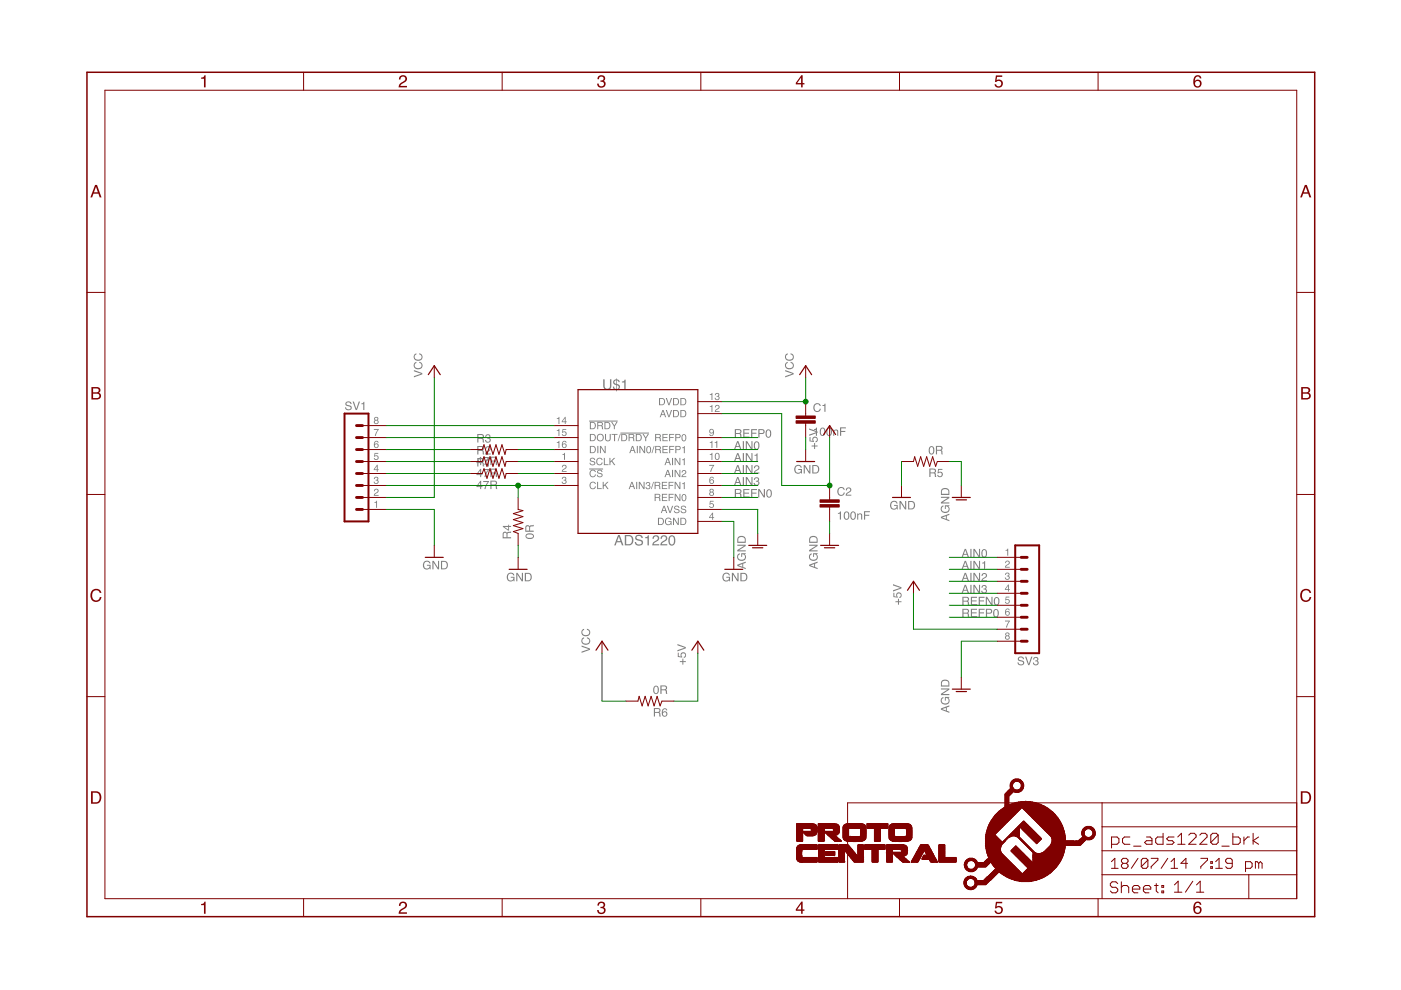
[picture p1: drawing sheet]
<svg xmlns="http://www.w3.org/2000/svg" width="297mm" height="210mm" viewBox="0 0 297 210" stroke-linecap="round" stroke-linejoin="round" font-family="sans-serif">
<g fill="#808080">
<path d="M131.2 113.8l-.3 .9h.6zM131.1 113.4h.3l.8 2.2h-.3l-.3-.6h-.8l-.3 .6h-.3zM132.8 113.7v1.7h.5a.86 .86 0 0 0 .7-.9 .86 .86 0 0 0-.7-.8zM132.5 113.4h.9a1.12 1.12 0 0 1 .9 1.1 1.12 1.12 0 0 1-.9 1.1h-.9zM134.9 113.6a.86 .86 0 0 1 1.4 .5h-.3a.51 .51 0 0 0-.5-.5 .51 .51 0 0 0-.5 .5l.2 .2a.85 .85 0 0 1 1.1 .9 .93 .93 0 0 1-1 .5 .93 .93 0 0 1-.7-.8h.3a.58 .58 0 0 0 .6 .5 .58 .58 0 0 0 .5-.5l-.4-.2a.68 .68 0 0 1-.8-.3 .68 .68 0 0 1 .1-.8zM136.8 113.9l.8-.4v2.1h-.3v-1.5h-.5zM138.6 113.6a.7 .7 0 0 1 1.1 .2 .7 .7 0 0 1-.5 1l-.6 .6h1.2v.2h-1.5a1.34 1.34 0 0 1 1.1-1.2 .43 .43 0 0 0-.3-.7 .43 .43 0 0 0-.5 .5h-.3zM140.3 113.6a.7 .7 0 0 1 1.1 .2 .7 .7 0 0 1-.5 1l-.6 .6h1.2v.2h-1.5a1.34 1.34 0 0 1 1.1-1.2 .43 .43 0 0 0-.3-.7 .43 .43 0 0 0-.5 .5h-.3zM141.9 113.7a.77 .77 0 0 1 1-.1 .77 .77 0 0 1 .3 1 .78 .78 0 0 1-.3 .9 .78 .78 0 0 1-1-.1l-.2-1zM142.2 113.8a1.15 1.15 0 0 0 .2 1.6 1.13 1.13 0 0 0 .3-1.6z" fill-rule="evenodd"/>
<path d="M172.6 91l.6-.3v1.7h-.2v-1.2h-.4zM174 90.8a.63 .63 0 0 1 .8 0 .63 .63 0 0 1 .2 .7 .65 .65 0 0 1-.6 .9 .65 .65 0 0 1-.6-.8zM174.2 90.9a.96 .96 0 0 0 .2 1.3 .85 .85 0 0 0 0-1.4zM175.4 90.8a.63 .63 0 0 1 .8 0 .63 .63 0 0 1 .2 .7 .65 .65 0 0 1-.6 .9 .65 .65 0 0 1-.6-.8zM175.6 90.9a.96 .96 0 0 0 .2 1.3 .85 .85 0 0 0 0-1.4zM176.7 91.1h.2v.2a.46 .46 0 0 1 .5-.2 .46 .46 0 0 1 .3 .5v.8h-.2v-.8a.32 .32 0 0 0-.4-.3 .32 .32 0 0 0-.2 .4v.7h-.2zM178.1 90.6h1.2v.2h-1v.6h.9v.2h-.9v.8h-.2z" fill-rule="evenodd"/>
<path d="M177.7 108.8l.6-.4v1.8h-.2v-1.3h-.4zM179.1 108.6a.63 .63 0 0 1 .8 0 .63 .63 0 0 1 .2 .7 .65 .65 0 0 1-.6 .9 .65 .65 0 0 1-.6-.9zM179.3 108.7a.96 .96 0 0 0 .2 1.3 .85 .85 0 0 0 0-1.4zM180.5 108.6a.63 .63 0 0 1 .7 0 .63 .63 0 0 1 .3 .7 .65 .65 0 0 1-.6 .9 .65 .65 0 0 1-.6-.9zM180.7 108.7a.96 .96 0 0 0 .2 1.3 .85 .85 0 0 0 0-1.4zM181.7 108.9h.2v.2a.46 .46 0 0 1 .6-.2 .46 .46 0 0 1 .3 .4v.9h-.2v-.9a.32 .32 0 0 0-.4-.2 .32 .32 0 0 0-.2 .4v.7h-.3zM183.2 108.4h1.2v.2h-1v.5h.9v.3h-.9v.8h-.2z" fill-rule="evenodd"/>
<path d="M168.6 98.8a.8 .8 0 0 1 1.4 .3h-.2a.65 .65 0 0 0-1-.2 .65 .65 0 0 0-.1 1 .57 .57 0 0 0 .7 .3 .57 .57 0 0 0 .4-.6h-.6v-.2h.8v1h-.1l-.1-.2a.88 .88 0 0 1-1.2 0 .88 .88 0 0 1-.1-1.2zM170.4 98.6h.3l.9 1.5v-1.5h.2v1.8h-.2l-1-1.5v1.5h-.2zM172.5 98.8v1.4h.4a.7 .7 0 0 0 .6-.7 .7 .7 0 0 0-.6-.7zM172.2 98.6h.7a.91 .91 0 0 1 .8 .9 .91 .91 0 0 1-.8 .9h-.7z" fill-rule="evenodd"/>
<path d="M153.4 121.7a.8 .8 0 0 1 1.4 .3h-.3a.65 .65 0 0 0-.9-.2 .65 .65 0 0 0-.1 .9 .57 .57 0 0 0 .6 .4 .57 .57 0 0 0 .5-.6h-.6v-.2h.8v1h-.2v-.3a.88 .88 0 0 1-1.2 .1 .88 .88 0 0 1-.1-1.2zM155.2 121.5h.3l.9 1.4v-1.4h.2v1.8h-.3l-.9-1.5v1.5h-.2zM157.2 121.7v1.3h.5a.7 .7 0 0 0 .5-.6 .7 .7 0 0 0-.5-.7zM157 121.5h.7a.91 .91 0 0 1 .8 .9 .91 .91 0 0 1-.8 .9h-.7z" fill-rule="evenodd"/>
<path d="M101.8 102.3l-.6 .8h.6zM101.8 101.9h.2v1.2h.3v.2h-.3v.4h-.2v-.4h-.8v-.2zM102.5 102h1.2l-.8 1.7h-.2l.1-.5 .6-1h-.9zM104.2 102.1v.6h.6a.31 .31 0 0 0 .3-.3 .31 .31 0 0 0-.3-.3zM104 101.9h.8a.49 .49 0 0 1 .6 .3 .49 .49 0 0 1-.3 .6l.2 .2 .2 .7h-.3l-.1-.6-.3-.2h-.6v.8h-.2z" fill-rule="evenodd"/>
<path d="M101.8 99.7l-.6 .8h.6zM101.8 99.4h.2v1.1h.3v.2h-.3v.5h-.2v-.5h-.8v-.2zM102.5 99.4h1.2l-.8 1.8h-.2l.1-.5 .6-1h-.9zM104.2 99.6v.6h.6a.31 .31 0 0 0 .3-.3 .31 .31 0 0 0-.3-.3zM104 99.4h.8a.49 .49 0 0 1 .6 .3 .49 .49 0 0 1-.3 .6l.2 .2 .2 .7h-.3l-.1-.7-.3-.1h-.6v.8h-.2z" fill-rule="evenodd"/>
<path d="M101.8 97.2l-.6 .8h.6zM101.8 96.9h.2v1.1h.3v.2h-.3v.4h-.2v-.4h-.8v-.2zM102.5 96.9h1.2l-.8 1.7h-.2l.1-.5 .6-1h-.9zM104.2 97v.6h.6a.31 .31 0 0 0 .3-.2 .31 .31 0 0 0-.3-.4zM104 96.8h.8a.49 .49 0 0 1 .6 .3 .49 .49 0 0 1-.3 .6l.2 .2 .2 .7h-.3l-.1-.6-.3-.1h-.6v.7h-.2z" fill-rule="evenodd"/>
<path d="M111.5 113.3a1.06 1.06 0 0 1 1.7 .4 .97 .97 0 0 1-.9 .6 .97 .97 0 0 1-.9-.6zM111.7 113.5a.68 .68 0 0 0 1.1 .5l.2-.2a.66 .66 0 0 0-1.1-.5zM111.7 111.6l-.1 .9h.6l-.1-.8zM111.5 111.4h.5l.3 .2 .2-.2 .7-.1v.3h-.7l-.1 .4v.5h.8v.3h-1.8v-1.1z" fill-rule="evenodd"/>
<path d="M107.7 121.7a.8 .8 0 0 1 1.3 .3h-.2a.65 .65 0 0 0-.9-.2 .65 .65 0 0 0-.1 .9 .57 .57 0 0 0 .6 .4 .57 .57 0 0 0 .5-.6h-.6v-.2h.8v1h-.2v-.3a.88 .88 0 0 1-1.2 .1 .88 .88 0 0 1-.2-1.2zM109.5 121.5h.2l.9 1.4v-1.4h.3v1.8h-.3l-.9-1.5v1.5h-.2zM111.5 121.7v1.3h.4a.7 .7 0 0 0 .6-.6 .7 .7 0 0 0-.6-.7zM111.3 121.5h.7a.91 .91 0 0 1 .7 .9 .91 .91 0 0 1-.7 .9h-.7z" fill-rule="evenodd"/>
<path d="M172.1 94.5h.5v-.6h.2v.6h.5v.2h-.5v.5h-.2v-.5h-.5zM171.6 92.7h.2v.7l.5 .1a.61 .61 0 0 1 .3-.9 .61 .61 0 0 1 .8 .4 .61 .61 0 0 1-.5 .8v-.2a.38 .38 0 0 0 .2-.6 .38 .38 0 0 0-.6-.1 .38 .38 0 0 0 .1 .6v.2l-1-.1zM171.6 90.8l1.7 .7v.3l-1.7 .6v-.3l1.5-.5-1.5-.5z" fill-rule="evenodd"/>
<path d="M189.9 127.5h.5v-.6h.2v.6h.5v.2h-.5v.5h-.2v-.5h-.5zM189.4 125.7h.2v.7l.5 .1a.61 .61 0 0 1 .3-.9 .61 .61 0 0 1 .8 .4 .61 .61 0 0 1-.5 .8v-.2a.38 .38 0 0 0 .2-.6 .38 .38 0 0 0-.6-.1 .38 .38 0 0 0 .1 .6l-.1 .2-.9-.1zM189.3 123.9l1.8 .6v.3l-1.8 .6v-.3l1.6-.5-1.6-.5z" fill-rule="evenodd"/>
<path d="M156.6 119.9l.8 .3v-.6zM156.3 119.7l1.8-.6v.2l-.5 .2v.7l.5 .2v.3l-1.8-.7zM156.5 117.5l.4-.2v.3a.65 .65 0 0 0-.3 .9 .65 .65 0 0 0 1 .1 .57 .57 0 0 0 .3-.6 .57 .57 0 0 0-.5-.5v.6h-.2v-.8h.9v.1l-.2 .1a.88 .88 0 0 1 0 1.2 .88 .88 0 0 1-1.2 .1 .86 .86 0 0 1-.2-1.3zM156.3 115.5h1.8v.3l-1.4 .9h1.4v.2h-1.8v-.3l1.5-.9h-1.5zM156.7 114l-.2 .2v.7h1.4v-.5a.72 .72 0 0 0-1.2-.4zM156.6 113.8a.97 .97 0 0 1 1.5 .6v.7h-1.8v-1z" fill-rule="evenodd"/>
<path d="M171.8 119.9l.8 .3v-.6zM171.6 119.7l1.7-.6v.2l-.5 .2v.7l.5 .2v.3l-1.7-.7zM171.7 117.5l.4-.2v.3a.65 .65 0 0 0-.2 .9 .65 .65 0 0 0 .9 .1 .57 .57 0 0 0 .4-.6 .57 .57 0 0 0-.6-.5v.6h-.2v-.8h.9v.1l-.2 .1a.88 .88 0 0 1 .1 1.2 .88 .88 0 0 1-1.2 .1 .86 .86 0 0 1-.3-1.3zM171.6 115.5h1.7v.3l-1.4 .9h1.4v.2h-1.7v-.3l1.4-.9h-1.4zM172 114l-.2 .2v.7h1.3v-.5a.72 .72 0 0 0-1.1-.4zM171.8 113.8a.97 .97 0 0 1 1.5 .6v.7h-1.7v-1z" fill-rule="evenodd"/>
<path d="M197.1 94.8a.63 .63 0 0 1 .8-.1 .63 .63 0 0 1 .2 .8 .65 .65 0 0 1-.6 .9 .65 .65 0 0 1-.6-.9zM197.3 94.8a.96 .96 0 0 0 .2 1.4 .85 .85 0 0 0 0-1.4zM198.7 94.8v.6h.5a.31 .31 0 0 0 .4-.3 .31 .31 0 0 0-.3-.3zM198.4 94.5h.9a.49 .49 0 0 1 .5 .4 .49 .49 0 0 1-.2 .6l.2 .2 .1 .6h-.3l-.1-.6-.3-.1h-.5v.7h-.3z" fill-rule="evenodd"/>
<path d="M189 106.4a.8 .8 0 0 1 1.3 .4h-.2a.65 .65 0 0 0-1-.3 .65 .65 0 0 0-.1 1 .57 .57 0 0 0 .7 .3 .57 .57 0 0 0 .4-.5h-.5v-.2h.7v.9h-.1l-.1-.2a.88 .88 0 0 1-1.2 0 .88 .88 0 0 1-.1-1.2zM190.7 106.2h.3l.9 1.5v-1.5h.2v1.8h-.2l-.9-1.4v1.4h-.3zM192.8 106.4v1.4h.4a.7 .7 0 0 0 .6-.7 .7 .7 0 0 0-.6-.7zM192.5 106.2h.8a.91 .91 0 0 1 .7 .9 .91 .91 0 0 1-.7 .9h-.8z" fill-rule="evenodd"/>
<path d="M199.8 109.7l.7 .3v-.6zM199.5 109.6l1.8-.7v.3l-.6 .2v.7l.6 .2v.2l-1.8-.7zM199.7 107.3l.3-.1v.2a.65 .65 0 0 0-.2 .9 .65 .65 0 0 0 1 .2 .57 .57 0 0 0 .3-.7 .57 .57 0 0 0-.6-.4v.5h-.2v-.8h1v.2h-.2a.88 .88 0 0 1 0 1.3 .88 .88 0 0 1-1.2 .1 .86 .86 0 0 1-.2-1.4zM199.5 105.3h1.8v.3l-1.5 .9h1.5v.3h-1.8v-.3l1.4-.9h-1.4zM199.9 103.8l-.2 .3v.6h1.4v-.4a.72 .72 0 0 0-1.2-.5zM199.8 103.6a.97 .97 0 0 1 1.5 .6v.7h-1.8v-.9z" fill-rule="evenodd"/>
<path d="M89.9 119.1a.8 .8 0 0 1 1.4 .4h-.3a.65 .65 0 0 0-.9-.3 .65 .65 0 0 0-.1 1 .57 .57 0 0 0 .6 .3 .57 .57 0 0 0 .5-.5h-.6v-.2h.8v.9h-.2v-.2a.88 .88 0 0 1-1.2 0 .88 .88 0 0 1-.1-1.2zM91.7 118.9h.3l.9 1.5v-1.5h.2v1.8h-.3l-.9-1.4v1.4h-.2zM93.7 119.1v1.4h.5a.7 .7 0 0 0 .5-.7 .7 .7 0 0 0-.5-.7zM93.5 118.9h.7a.91 .91 0 0 1 .8 .9 .91 .91 0 0 1-.8 .9h-.7z" fill-rule="evenodd"/>
<path d="M199.8 150.3l.7 .3v-.5zM199.5 150.2l1.8-.7v.3l-.6 .2v.7l.6 .2v.2l-1.8-.6zM199.7 148l.3-.2v.2a.65 .65 0 0 0-.2 1 .65 .65 0 0 0 1 .1 .57 .57 0 0 0 .3-.7 .57 .57 0 0 0-.6-.4v.5h-.2v-.7h1v.1l-.2 .1a.88 .88 0 0 1 0 1.2 .88 .88 0 0 1-1.2 .1 .86 .86 0 0 1-.2-1.3zM199.5 146h1.8v.2l-1.5 1h1.5v.2h-1.8v-.3l1.4-.9h-1.4zM199.9 144.5l-.2 .2v.6h1.4v-.4a.72 .72 0 0 0-1.2-.4zM199.8 144.3a.97 .97 0 0 1 1.5 .5v.8h-1.8v-1z" fill-rule="evenodd"/>
<path d="M87.8 78.5l1.7 .6v.3l-1.7 .6v-.3l1.5-.5-1.5-.5zM87.9 76.9l.4-.2v.3a.61 .61 0 0 0-.3 .8 .61 .61 0 0 0 .9 .2 .55 .55 0 0 0 .5-.5 .55 .55 0 0 0-.5-.5v-.3a.83 .83 0 0 1 .7 1.1 .83 .83 0 0 1-1.2 .5 .83 .83 0 0 1-.5-1.4zM87.9 75.1l.4-.2v.3a.61 .61 0 0 0-.3 .8 .61 .61 0 0 0 .9 .2 .55 .55 0 0 0 .5-.5 .55 .55 0 0 0-.5-.6v-.2a.83 .83 0 0 1 .7 1.1 .83 .83 0 0 1-1.2 .5 .83 .83 0 0 1-.5-1.4z" fill-rule="evenodd"/>
<path d="M166.5 78.5l1.8 .6v.3l-1.8 .6v-.3l1.5-.5-1.5-.5zM166.6 76.9l.4-.2v.3a.61 .61 0 0 0-.3 .8 .61 .61 0 0 0 .9 .2 .55 .55 0 0 0 .5-.5 .55 .55 0 0 0-.5-.5v-.3a.83 .83 0 0 1 .7 1.1 .83 .83 0 0 1-1.2 .5 .83 .83 0 0 1-.5-1.4zM166.6 75.1l.4-.2v.3a.61 .61 0 0 0-.3 .8 .61 .61 0 0 0 .9 .2 .55 .55 0 0 0 .5-.5 .55 .55 0 0 0-.5-.6v-.2a.83 .83 0 0 1 .7 1.1 .83 .83 0 0 1-1.2 .5 .83 .83 0 0 1-.5-1.4z" fill-rule="evenodd"/>
<path d="M123.3 136.9l1.8 .6v.3l-1.8 .6v-.2l1.5-.6-1.5-.5zM123.4 135.3l.4-.2v.3a.61 .61 0 0 0-.2 .8 .61 .61 0 0 0 .8 .2 .55 .55 0 0 0 .5-.5 .55 .55 0 0 0-.5-.5v-.3a.83 .83 0 0 1 .7 1.1 .83 .83 0 0 1-1.2 .5 .83 .83 0 0 1-.5-1.4zM123.4 133.5l.4-.2v.3a.61 .61 0 0 0-.2 .8 .61 .61 0 0 0 .8 .2 .55 .55 0 0 0 .5-.5 .55 .55 0 0 0-.5-.5v-.3a.83 .83 0 0 1 .7 1.1 .83 .83 0 0 1-1.2 .5 .83 .83 0 0 1-.5-1.4z" fill-rule="evenodd"/>
<path d="M144.1 140.2h.6v-.6h.2v.6h.5v.2h-.5v.5h-.2v-.5h-.6zM143.7 138.4h.2v.7l.5 .1a.61 .61 0 0 1 .3-.9 .61 .61 0 0 1 .8 .4 .61 .61 0 0 1-.5 .8v-.2a.38 .38 0 0 0 .2-.6 .38 .38 0 0 0-.6-.1 .38 .38 0 0 0 0 .6v.2l-.9-.1zM143.6 136.6l1.8 .6v.3l-1.8 .6v-.3l1.5-.5-1.5-.5z" fill-rule="evenodd"/>
<path d="M138.7 145.6a.63 .63 0 0 1 .8-.1 .63 .63 0 0 1 .2 .7 .65 .65 0 0 1-.6 1 .65 .65 0 0 1-.6-.9zM138.9 145.6a.96 .96 0 0 0 .2 1.4 .85 .85 0 0 0 0-1.4zM140.3 145.5v.7h.5a.31 .31 0 0 0 .4-.3 .31 .31 0 0 0-.3-.4zM140 145.3h.8a.49 .49 0 0 1 .6 .3 .49 .49 0 0 1-.2 .6l.2 .2 .1 .7h-.3l-.1-.6-.3-.1h-.5v.7h-.3z" fill-rule="evenodd"/>
<path d="M125.2 97.2l.4-.2a.5 .5 0 0 1 .6 .5h-.2a.36 .36 0 0 0-.4-.3 .36 .36 0 0 0-.3 .4 .66 .66 0 0 1 .8 .9 .66 .66 0 0 1-.6 .2 .66 .66 0 0 1-.5-.6h.2a.4 .4 0 0 0 .4 .4 .4 .4 0 0 0 .4-.4l-.1-.1a.64 .64 0 0 1-.6-.2 .64 .64 0 0 1-.1-.6zM126.6 97.3a.66 .66 0 0 1 .7-.3 .66 .66 0 0 1 .5 .5h-.2a.55 .55 0 0 0-.9-.1 .55 .55 0 0 0 0 .8l.1 .1a.46 .46 0 0 0 .4 .2 .46 .46 0 0 0 .4-.4h.2a.73 .73 0 0 1-1.1 .5 .73 .73 0 0 1-.2-1.2zM128 97.1h.2v1.3h.8v.2h-1zM129.2 97.1h.2v.7l.8-.7h.3l-.7 .6 .7 .9h-.3l-.5-.8-.3 .3v.5h-.2z" fill-rule="evenodd"/>
<path d="M119.2 96.3l.6-.3v1.5h-.2v-1.1h-.4z" fill-rule="evenodd"/>
<path d="M125.2 99.8a.66 .66 0 0 1 .6-.2 .66 .66 0 0 1 .5 .5h-.2a.55 .55 0 0 0-.8-.2 .55 .55 0 0 0 0 .8v.1a.46 .46 0 0 0 .5 .2 .46 .46 0 0 0 .3-.4h.2a.73 .73 0 0 1-1 .5 .73 .73 0 0 1-.2-1.1zM126.7 99.7l.4-.1a.5 .5 0 0 1 .6 .5h-.2a.36 .36 0 0 0-.4-.3 .36 .36 0 0 0-.3 .3l.1 .1a.66 .66 0 0 1 .8 .8 .66 .66 0 0 1-.7 .2 .66 .66 0 0 1-.5-.5h.2a.4 .4 0 0 0 .4 .3 .4 .4 0 0 0 .4-.3v-.1a.64 .64 0 0 1-.7-.2 .64 .64 0 0 1-.1-.7z" fill-rule="evenodd"/>
</g>
<path d="M124.9 99.4h3" fill="none" stroke="#808080" stroke-width=".21"/>
<g fill="#808080">
<path d="M119.3 98.6a.52 .52 0 0 1 .8 .3 .52 .52 0 0 1-.5 .7l-.3 .3h.8v.1h-1l.2-.4a.59 .59 0 0 0 .6-.8l-.4-.1-.2 .4h-.2z" fill-rule="evenodd"/>
<path d="M125.2 102.4a.66 .66 0 0 1 .6-.3 .66 .66 0 0 1 .5 .5h-.2a.55 .55 0 0 0-.8-.2 .55 .55 0 0 0 0 .9v.1a.46 .46 0 0 0 .5 .1 .46 .46 0 0 0 .3-.4h.2a.73 .73 0 0 1-1 .6 .73 .73 0 0 1-.2-1.2zM126.6 102.2h.2v1.3h.8v.2h-1zM127.8 102.2h.2v.7l.7-.7h.3l-.6 .6 .6 .9h-.2l-.6-.8-.2 .3v.5h-.2z" fill-rule="evenodd"/>
<path d="M119.3 101.2a.43 .43 0 0 1 .6-.1 .43 .43 0 0 1 0 .7 .5 .5 0 0 1-.1 .9 .5 .5 0 0 1-.7-.6h.2a.3 .3 0 0 0 .4 .3 .3 .3 0 0 0 0-.5h-.2v-.2a.25 .25 0 0 0 .4-.2 .25 .25 0 0 0-.3-.2l-.5 .3z" fill-rule="evenodd"/>
<path d="M139.7 110v1.1h.4a.6 .6 0 0 0 .5-.6 .6 .6 0 0 0-.5-.5zM139.5 109.8h.6a.78 .78 0 0 1 .7 .8 .78 .78 0 0 1-.7 .7h-.6zM141.2 110a.68 .68 0 0 1 1.2 .2h-.3a.58 .58 0 0 0-.9 .1 .58 .58 0 0 0 .5 .9 .45 .45 0 0 0 .5-.5h-.5v-.2h.7v.8l-.2-.2a.77 .77 0 0 1-1.1 0 .77 .77 0 0 1 .1-1.1zM142.7 109.8h.2l.8 1.2v-1.2h.2v1.5h-.2l-.8-1.2v1.2h-.2zM144.5 110v1.1h.3a.6 .6 0 0 0 .5-.6 .6 .6 0 0 0-.5-.5zM144.3 109.8h.6a.78 .78 0 0 1 .6 .8 .78 .78 0 0 1-.6 .7h-.6z" fill-rule="evenodd"/>
<path d="M151 109l-.5 .7h.5zM151 108.7h.2v1h.2v.1h-.2v.4h-.2v-.4h-.7z" fill-rule="evenodd"/>
<path d="M140.8 107.5l-.3 .6h.5zM140.7 107.2h.2l.6 1.6h-.3l-.1-.5h-.6l-.2 .5h-.2zM141.4 107.2h.2l.5 1.3 .4-1.3h.2l-.5 1.6h-.2zM143.1 107.3l.4-.1a.5 .5 0 0 1 .5 .5h-.1a.36 .36 0 0 0-.4-.3 .36 .36 0 0 0-.4 .3l.1 .1a.66 .66 0 0 1 .8 .8 .66 .66 0 0 1-.7 .2 .66 .66 0 0 1-.4-.5h.2a.4 .4 0 0 0 .4 .3 .4 .4 0 0 0 .4-.3l-.1-.1a.64 .64 0 0 1-.6-.2 .64 .64 0 0 1-.1-.7zM144.5 107.3l.4-.1a.5 .5 0 0 1 .6 .5h-.2a.36 .36 0 0 0-.4-.3 .36 .36 0 0 0-.3 .3v.1a.66 .66 0 0 1 .8 .8 .66 .66 0 0 1-.6 .2 .66 .66 0 0 1-.5-.5h.2a.4 .4 0 0 0 .4 .3 .4 .4 0 0 0 .4-.3l-.1-.1a.64 .64 0 0 1-.6-.2 .64 .64 0 0 1-.1-.7z" fill-rule="evenodd"/>
<path d="M150.5 106.2h.8v.2h-.6l-.1 .4a.52 .52 0 0 1 .8 .2 .52 .52 0 0 1-.4 .7 .52 .52 0 0 1-.6-.4h.2a.33 .33 0 0 0 .4 .1 .33 .33 0 0 0 .1-.5 .33 .33 0 0 0-.5 .1h-.2z" fill-rule="evenodd"/>
<path d="M134 102.4l-.3 .7h.5zM133.9 102.2h.2l.6 1.5h-.3l-.1-.5h-.6l-.2 .5h-.2zM134.9 102.2h.2v1.5h-.2zM135.4 102.2h.3l.8 1.2v-1.2h.2v1.5h-.3l-.8-1.2v1.2h-.2zM137.1 102.3a.43 .43 0 0 1 .6 0 .43 .43 0 0 1 0 .6 .5 .5 0 0 1-.1 .9 .5 .5 0 0 1-.7-.6h.2a.3 .3 0 0 0 .4 .4 .3 .3 0 0 0 0-.6h-.2v-.2a.25 .25 0 0 0 .4-.1 .25 .25 0 0 0-.3-.3l-.5 .3zM138.5 102.2h.2l-.5 1.5h-.2zM139 102.3v.6h.5a.27 .27 0 0 0 .3-.3 .27 .27 0 0 0-.3-.3zM138.8 102.2h.7a.42 .42 0 0 1 .5 .2 .42 .42 0 0 1-.2 .5l.3 .8h-.3l-.1-.6-.2-.1h-.5v.7h-.2zM140.3 102.2h1.1v.2h-.9v.4h.9v.2h-.9v.5h1v.2h-1.2zM141.8 102.2h1v.2h-.8v.4h.7v.2h-.7v.7h-.2zM143 102.2h.3l.8 1.2v-1.2h.2v1.5h-.3l-.8-1.2v1.2h-.2zM144.6 102.5l.6-.3v1.5h-.2v-1.1h-.4z" fill-rule="evenodd"/>
<path d="M150.5 101.2l.6-.1 .3 .4-.6-.2-.2 .5a.51 .51 0 0 1 .8 .2 .51 .51 0 0 1-.4 .7 .51 .51 0 0 1-.6-.5zM150.6 102.1a.32 .32 0 0 0 .6 0 .32 .32 0 0 0-.6 0z" fill-rule="evenodd"/>
<path d="M141.6 99.9l-.3 .6h.5zM141.5 99.6h.2l.6 1.6h-.3l-.1-.5h-.6l-.2 .5h-.2zM142.5 99.6h.2v1.6h-.2zM143 99.6h.3l.8 1.3v-1.3h.2v1.6h-.3l-.8-1.3v1.3h-.2zM144.7 99.8a.52 .52 0 0 1 .8 .2 .52 .52 0 0 1-.5 .7l-.3 .3h.8v.2h-1l.2-.5a.59 .59 0 0 0 .5-.8h-.3l-.2 .3h-.2z" fill-rule="evenodd"/>
<path d="M150.4 98.6h1l-.6 1.4h-.2v-.2l.6-1h-.8z" fill-rule="evenodd"/>
<path d="M139 104.9v.5h.5a.27 .27 0 0 0 .3-.2 .27 .27 0 0 0-.3-.3zM138.8 104.7h.7a.42 .42 0 0 1 .5 .3 .42 .42 0 0 1-.2 .5l.3 .7h-.3l-.1-.5-.2-.1h-.5v.6h-.2zM140.3 104.7h1.2v.2h-1v.5h.9v.1h-.9v.6h1v.1h-1.2zM141.8 104.7h1v.2h-.8v.5h.7v.1h-.7v.7h-.2zM143 104.7h.3l.8 1.2v-1.2h.2v1.5h-.3l-.8-1.2v1.2h-.2zM144.7 104.9a.64 .64 0 0 1 .8 .1 .64 .64 0 0 1 0 .8 .53 .53 0 0 1-.7 .4 .53 .53 0 0 1-.3-.7zM144.9 105a.83 .83 0 0 0 .1 1.1 .7 .7 0 0 0 0-1.2z" fill-rule="evenodd"/>
<path d="M150.6 104a.25 .25 0 0 0 .5 0 .25 .25 0 0 0-.5 0zM150.6 104.7a.31 .31 0 0 0 .6 0 .31 .31 0 0 0-.6 0zM150.5 103.7a.43 .43 0 0 1 .7 0 .43 .43 0 0 1-.1 .6 .46 .46 0 0 1 .1 .7 .46 .46 0 0 1-.7 0 .46 .46 0 0 1 .1-.7l-.2-.3z" fill-rule="evenodd"/>
<path d="M139.1 92.2v.5h.5a.27 .27 0 0 0 .3-.2 .27 .27 0 0 0-.3-.3zM138.9 92h.7a.42 .42 0 0 1 .5 .3 .42 .42 0 0 1-.2 .5l.3 .7h-.3v-.5l-.3-.1h-.5v.6h-.2zM140.4 92h1.2v.2h-1v.5h.9v.1h-.9v.6h1v.1h-1.2zM141.9 92h1v.2h-.8v.5h.7v.1h-.7v.7h-.2zM143.2 92h.7a.44 .44 0 0 1 .4 .4 .44 .44 0 0 1-.4 .5h-.5v.6h-.2zM143.4 92.2v.5h.4a.27 .27 0 0 0 .3-.2 .27 .27 0 0 0-.3-.3zM144.7 92.2a.64 .64 0 0 1 .8 .1 .64 .64 0 0 1 0 .9 .53 .53 0 0 1-.7 .3 .53 .53 0 0 1-.3-.7zM144.9 92.3a.83 .83 0 0 0 .1 1.1 .7 .7 0 0 0 0-1.2z" fill-rule="evenodd"/>
<path d="M150.5 91.1a.66 .66 0 0 1 .8 .2 .66 .66 0 0 1 0 .8 .46 .46 0 0 1-.5 .4 .46 .46 0 0 1-.4-.4h.2a.3 .3 0 0 0 .3 .2 .3 .3 0 0 0 .3-.4v-.2a.48 .48 0 0 1-.7 .1 .48 .48 0 0 1 0-.7zM150.6 91.4a.32 .32 0 0 0 .6 0 .32 .32 0 0 0-.6 0z" fill-rule="evenodd"/>
<path d="M141.6 97.3l-.3 .7h.5zM141.5 97.1h.2l.6 1.5h-.3l-.1-.4h-.6l-.2 .4h-.2zM142.5 97.1h.2v1.5h-.2zM143 97.1h.3l.8 1.2v-1.2h.2v1.5h-.3l-.8-1.2v1.2h-.2zM144.6 97.4l.6-.3v1.5h-.2v-1h-.4z" fill-rule="evenodd"/>
<path d="M150.5 96.3l.5-.3v1.5h-.2v-1.1h-.3zM151.7 96.2a.64 .64 0 0 1 .8 .1 .64 .64 0 0 1 0 .8 .53 .53 0 0 1-.6 .4 .53 .53 0 0 1-.4-.7zM151.9 96.2a.83 .83 0 0 0 .2 1.2 .7 .7 0 0 0 0-1.2z" fill-rule="evenodd"/>
<path d="M134.1 94.8l-.2 .7h.4zM134 94.5h.2l.6 1.6h-.2l-.2-.5h-.6l-.2 .5h-.2zM135 94.5h.2v1.6h-.2zM135.6 94.5h.2l.8 1.3v-1.3h.2v1.6h-.3l-.7-1.3v1.3h-.2zM137.2 94.7a.64 .64 0 0 1 .8 .2 .64 .64 0 0 1 0 .8 .53 .53 0 0 1-.7 .4 .53 .53 0 0 1-.3-.7zM137.4 94.8a.83 .83 0 0 0 .1 1.1 .7 .7 0 0 0 0-1.1zM138.6 94.5h.2l-.5 1.6h-.2zM139.1 94.7v.5h.5a.27 .27 0 0 0 .3-.2 .27 .27 0 0 0-.3-.3zM138.9 94.5h.7a.42 .42 0 0 1 .5 .3 .42 .42 0 0 1-.2 .5l.3 .8h-.3v-.6l-.3-.1h-.5v.7h-.2zM140.5 94.5h1.1v.2h-.9v.5h.8v.2h-.8v.5h.9v.2h-1.1zM141.9 94.5h1v.2h-.8v.5h.7v.2h-.7v.7h-.2zM143.2 94.5h.7a.44 .44 0 0 1 .4 .5 .44 .44 0 0 1-.4 .4h-.5v.7h-.2zM143.4 94.7v.6h.4a.27 .27 0 0 0 .3-.3 .27 .27 0 0 0-.3-.3zM144.6 94.9l.6-.3v1.5h-.2v-1.1h-.4z" fill-rule="evenodd"/>
<path d="M150.5 93.8l.5-.3v1.5h-.2v-1.1h-.3zM151.5 93.8l.6-.3v1.5h-.2v-1.1h-.4z" fill-rule="evenodd"/>
<path d="M140.6 87.2l-.3 .6h.5zM140.4 86.9h.3l.5 1.6h-.2l-.1-.5h-.7l-.1 .5h-.2zM141.2 86.9h.2l.4 1.3 .5-1.3h.2l-.6 1.6h-.2zM142.9 87.1v1.2h.4a.6 .6 0 0 0 .5-.6 .6 .6 0 0 0-.5-.6zM142.7 86.9h.6a.78 .78 0 0 1 .7 .8 .78 .78 0 0 1-.7 .8h-.6zM144.5 87.1v1.2h.3a.6 .6 0 0 0 .5-.6 .6 .6 0 0 0-.5-.6zM144.2 86.9h.7a.78 .78 0 0 1 .6 .8 .78 .78 0 0 1-.6 .8h-.7z" fill-rule="evenodd"/>
<path d="M150.5 86.1l.5-.2v1.4h-.2v-1h-.3zM151.8 85.9a.52 .52 0 0 1 .8 .3 .52 .52 0 0 1-.6 .7l-.2 .3h.8v.1h-1.1l.2-.4a.59 .59 0 0 0 .6-.8h-.4l-.1 .3h-.2z" fill-rule="evenodd"/>
<path d="M139.9 84.6v1.1h.4a.6 .6 0 0 0 .5-.5 .6 .6 0 0 0-.5-.6zM139.7 84.4h.7a.78 .78 0 0 1 .6 .8 .78 .78 0 0 1-.6 .7h-.7zM141.2 84.4h.2l.4 1.3 .5-1.3h.2l-.6 1.5h-.2zM142.9 84.6v1.1h.4a.6 .6 0 0 0 .5-.5 .6 .6 0 0 0-.5-.6zM142.7 84.4h.6a.78 .78 0 0 1 .7 .8 .78 .78 0 0 1-.7 .7h-.6zM144.5 84.6v1.1h.3a.6 .6 0 0 0 .5-.5 .6 .6 0 0 0-.5-.6zM144.2 84.4h.7a.78 .78 0 0 1 .6 .8 .78 .78 0 0 1-.6 .7h-.7z" fill-rule="evenodd"/>
<path d="M150.5 83.6l.5-.3v1.5h-.2v-1.1h-.3zM151.7 83.4a.43 .43 0 0 1 .7 0 .43 .43 0 0 1-.1 .6 .5 .5 0 0 1-.1 .9 .5 .5 0 0 1-.7-.6h.2a.32 .32 0 0 0 .5 .4 .3 .3 0 0 0 0-.6h-.3l.1-.1a.25 .25 0 0 0 .3-.2 .25 .25 0 0 0-.2-.3l-.5 .3z" fill-rule="evenodd"/>
<path d="M125.3 89.6v1.2h.3a.6 .6 0 0 0 .5-.6 .6 .6 0 0 0-.5-.6zM125.1 89.5h.6a.78 .78 0 0 1 .6 .7 .78 .78 0 0 1-.6 .8h-.6zM126.8 89.6v.6h.5a.27 .27 0 0 0 .3-.3 .27 .27 0 0 0-.3-.3zM126.6 89.5h.7a.42 .42 0 0 1 .5 .2 .42 .42 0 0 1-.2 .5l.3 .8h-.3v-.6l-.3-.1h-.5v.7h-.2zM128.4 89.6v1.2h.3a.6 .6 0 0 0 .5-.6 .6 .6 0 0 0-.5-.6zM128.2 89.5h.6a.78 .78 0 0 1 .6 .7 .78 .78 0 0 1-.6 .8h-.6zM129.6 89.5h.2l.5 .7 .4-.7h.2l-.5 .9v.6h-.3v-.6z" fill-rule="evenodd"/>
</g>
<path d="M124.9 89.3h6.1" fill="none" stroke="#808080" stroke-width=".21"/>
<g fill="#808080">
<path d="M118.1 88.7l.5-.3v1.5h-.2v-1.1h-.3zM119.7 88.7l-.4 .7h.4zM119.8 88.4h.1v1h.3v.1h-.3v.4h-.2v-.4h-.6z" fill-rule="evenodd"/>
<path d="M125.3 92.2v1.2h.3a.6 .6 0 0 0 .5-.6 .6 .6 0 0 0-.5-.6zM125.1 92h.6a.78 .78 0 0 1 .6 .8 .78 .78 0 0 1-.6 .7h-.6zM126.5 92.8a.8 .8 0 0 1 1.6 0 .8 .8 0 0 1-1.6 0zM126.7 92.7a.6 .6 0 0 0 1.2 0 .6 .6 0 0 0-1.2 0zM128.3 92h.2v1a.4 .4 0 0 0 .4 .4 .4 .4 0 0 0 .4-.4v-1h.2v.9a.61 .61 0 0 1-.6 .7 .61 .61 0 0 1-.6-.7zM129.7 92h1.2v.2h-.5v1.3h-.2v-1.3h-.5zM131.4 92h.2l-.5 1.5h-.1zM131.9 92.2v1.2h.4a.6 .6 0 0 0 .5-.6 .6 .6 0 0 0-.5-.6zM131.7 92h.6a.78 .78 0 0 1 .7 .8 .78 .78 0 0 1-.7 .7h-.6zM133.5 92.2v.5h.5a.27 .27 0 0 0 .3-.2 .27 .27 0 0 0-.3-.3zM133.3 92h.7a.42 .42 0 0 1 .5 .3 .42 .42 0 0 1-.2 .5l.2 .7h-.2l-.1-.5-.2-.1h-.5v.6h-.2zM135 92.2v1.2h.4a.6 .6 0 0 0 .5-.6 .6 .6 0 0 0-.5-.6zM134.8 92h.6a.78 .78 0 0 1 .7 .8 .78 .78 0 0 1-.7 .7h-.6zM136.2 92h.3l.4 .7 .4-.7h.3l-.6 .9v.6h-.2v-.6z" fill-rule="evenodd"/>
</g>
<path d="M131.6 91.8h6" fill="none" stroke="#808080" stroke-width=".21"/>
<g fill="#808080">
<path d="M118.1 91.2l.5-.3v1.5h-.2v-1h-.3zM119.3 91h.8v.1h-.7v.5a.52 .52 0 0 1 .7 .2 .52 .52 0 0 1-.3 .7 .52 .52 0 0 1-.7-.5h.2a.33 .33 0 0 0 .5 .2 .33 .33 0 0 0 0-.5 .33 .33 0 0 0-.5 .1h-.1z" fill-rule="evenodd"/>
<path d="M125.3 94.7v1.2h.3a.6 .6 0 0 0 .5-.6 .6 .6 0 0 0-.5-.6zM125.1 94.5h.6a.78 .78 0 0 1 .6 .8 .78 .78 0 0 1-.6 .8h-.6zM126.6 94.5h.3v1.6h-.3zM127.2 94.5h.2l.8 1.3v-1.3h.2v1.6h-.2l-.8-1.3v1.3h-.2z" fill-rule="evenodd"/>
<path d="M118.1 93.8l.5-.3v1.5h-.2v-1.1h-.3zM119.3 93.6l.6-.1 .2 .4-.6-.2-.2 .5a.51 .51 0 0 1 .8 .2 .51 .51 0 0 1-.4 .7 .51 .51 0 0 1-.6-.6zM119.3 94.5a.35 .35 0 0 0 .7 0 .35 .35 0 0 0-.7 0z" fill-rule="evenodd"/>
<path d="M127.9 80.4h.3v1.4a.57 .57 0 0 0 .6 .6 .57 .57 0 0 0 .5-.6v-1.4h.3v1.3a.88 .88 0 0 1-.8 1 .88 .88 0 0 1-.9-1zM130.8 81.7v.8a.39 .39 0 0 0 .4-.4 .39 .39 0 0 0-.4-.4zM130.3 80.8v.4l.3 .2v-.7zM130.2 80.6l.4-.2v-.2l.6 .4 .2 .4h-.3l-.3-.3v.7a.65 .65 0 0 1 .7 .6 .65 .65 0 0 1-.7 .7v.3h-.2v-.3l-.4-.2-.2-.3-.1-.2h.3l.1 .3 .3 .2v-.9a.6 .6 0 0 1-.6-.3 .6 .6 0 0 1 .2-.7zM131.9 80.9l.7-.4v2.1h-.2v-1.5h-.5z" fill-rule="evenodd"/>
<path d="M172.7 85.8a.78 .78 0 0 1 .7-.3 .78 .78 0 0 1 .6 .6h-.2a.61 .61 0 0 0-.9-.3 .61 .61 0 0 0-.2 .8 .55 .55 0 0 0 .5 .6 .55 .55 0 0 0 .6-.5h.2a.83 .83 0 0 1-1 .6 .83 .83 0 0 1-.5-1.1zM174.4 85.9l.6-.3v1.7h-.2v-1.2h-.4z" fill-rule="evenodd"/>
<path d="M177.7 103.5a.78 .78 0 0 1 .8-.2 .78 .78 0 0 1 .6 .5h-.2a.61 .61 0 0 0-.9-.3 .61 .61 0 0 0-.2 .9 .55 .55 0 0 0 .5 .5 .55 .55 0 0 0 .6-.5h.2a.83 .83 0 0 1-1.1 .7 .83 .83 0 0 1-.5-1.2zM179.5 103.5a.6 .6 0 0 1 1 .2 .6 .6 0 0 1-.6 .8l-.4 .4h1v.2h-1.2a1.47 1.47 0 0 1 .9-1.1 .35 .35 0 0 0-.3-.5 .35 .35 0 0 0-.3 .5h-.3z" fill-rule="evenodd"/>
<path d="M101.4 97.3v.6h.6a.31 .31 0 0 0 .4-.3 .31 .31 0 0 0-.4-.3zM101.2 97.1h.8a.49 .49 0 0 1 .6 .3 .49 .49 0 0 1-.2 .6l.2 .2 .1 .7h-.3l-.1-.6-.3-.2h-.6v.8h-.2zM103 97.5l.7-.3v1.7h-.3v-1.2h-.4z" fill-rule="evenodd"/>
<path d="M101.4 94.8v.6h.6a.31 .31 0 0 0 .4-.3 .31 .31 0 0 0-.4-.3zM101.2 94.6h.8a.49 .49 0 0 1 .6 .3 .49 .49 0 0 1-.2 .6l.2 .2 .1 .7h-.3l-.1-.7-.3-.1h-.6v.8h-.2zM103.1 94.7a.6 .6 0 0 1 1 .3 .6 .6 0 0 1-.7 .8l-.3 .4h1v.2h-1.2a1.47 1.47 0 0 1 .9-1.1 .35 .35 0 0 0-.3-.5 .35 .35 0 0 0-.4 .4h-.2z" fill-rule="evenodd"/>
<path d="M101.4 92.2v.6h.6a.31 .31 0 0 0 .4-.2 .31 .31 0 0 0-.4-.4zM101.2 92h.8a.49 .49 0 0 1 .6 .3 .49 .49 0 0 1-.2 .6l.2 .2 .1 .7h-.3l-.1-.6-.3-.1h-.6v.7h-.2zM103.1 92.2a.5 .5 0 0 1 .7 0 .5 .5 0 0 1 0 .7 .58 .58 0 0 1-.2 1 .58 .58 0 0 1-.8-.6h.3a.35 .35 0 0 0 .5 .4 .35 .35 0 0 0 0-.7h-.3v-.2a.29 .29 0 0 0 .4-.2 .29 .29 0 0 0-.2-.3l-.4 .1v.2h-.2z" fill-rule="evenodd"/>
<path d="M106.9 113l-.1 .9h.6l-.1-.8zM106.7 112.8l.5-.1 .3 .3 .2-.2 .7-.1v.3h-.7l-.1 .3v.6h.8v.2h-1.8v-1zM107 111.7l.7 .6v-.6zM106.6 111.5h1.1v-.2h.2v.2h.5v.2h-.5v.8h-.2l-1.1-.8z" fill-rule="evenodd"/>
<path d="M216 139.3a.7 .7 0 0 1 1.1 .5h-.2a.42 .42 0 0 0-.5-.4 .42 .42 0 0 0-.4 .4 1.45 1.45 0 0 1 1.2 .7 .73 .73 0 0 1-.8 .6 .73 .73 0 0 1-.7-.7h.3a.47 .47 0 0 0 .4 .5 .47 .47 0 0 0 .5-.5h-.1a.89 .89 0 0 1-1-.8zM217.3 139.2h.3l.5 1.6 .5-1.6h.3l-.7 1.8h-.2zM219.2 139.4a.5 .5 0 0 1 .8 0 .5 .5 0 0 1-.1 .7 .58 .58 0 0 1-.1 1 .58 .58 0 0 1-.8-.6h.2a.35 .35 0 0 0 .5 .4 .35 .35 0 0 0 0-.7h-.2v-.2a.29 .29 0 0 0 .4-.2 .29 .29 0 0 0-.3-.3l-.3 .1v.3h-.3z" fill-rule="evenodd"/>
<path d="M213.2 116.6l.6-.3v1.5h-.2v-1h-.4z" fill-rule="evenodd"/>
<path d="M213.3 119a.52 .52 0 0 1 .8 .2 .52 .52 0 0 1-.5 .7l-.3 .3h.8v.2h-1l.1-.5a.59 .59 0 0 0 .6-.8h-.4l-.1 .3h-.2z" fill-rule="evenodd"/>
<path d="M213.3 121.5a.43 .43 0 0 1 .6 0 .43 .43 0 0 1-.1 .6 .5 .5 0 0 1-.1 .9 .5 .5 0 0 1-.6-.6h.1a.32 .32 0 0 0 .5 .4 .3 .3 0 0 0 0-.6h-.2v-.2a.25 .25 0 0 0 .3-.1 .25 .25 0 0 0-.2-.3l-.5 .3z" fill-rule="evenodd"/>
<path d="M213.7 124.2l-.5 .7h.5zM213.7 123.9h.2v1h.2v.2h-.2v.3h-.2v-.3h-.6z" fill-rule="evenodd"/>
<path d="M213.2 126.5h.8v.2h-.6l-.1 .4a.52 .52 0 0 1 .8 .2 .52 .52 0 0 1-.4 .7 .52 .52 0 0 1-.6-.4h.2a.33 .33 0 0 0 .5 .2 .33 .33 0 0 0 0-.6 .33 .33 0 0 0-.5 .1h-.2z" fill-rule="evenodd"/>
<path d="M213.3 129.2l.5-.2 .3 .4-.6-.2-.2 .5a.51 .51 0 0 1 .8 .2 .51 .51 0 0 1-.4 .7 .51 .51 0 0 1-.6-.5zM213.3 130a.32 .32 0 0 0 .6 0 .32 .32 0 0 0-.6 0z" fill-rule="evenodd"/>
<path d="M213.1 131.6h1l-.6 1.5h-.2l.1-.3 .5-1h-.8z" fill-rule="evenodd"/>
<path d="M213.3 134.5a.25 .25 0 0 0 .5 0 .25 .25 0 0 0-.5 0zM213.3 135.2a.31 .31 0 0 0 .6 0 .31 .31 0 0 0-.6 0zM213.2 134.2a.43 .43 0 0 1 .7-.1 .43 .43 0 0 1 0 .7 .46 .46 0 0 1 0 .7 .46 .46 0 0 1-.7 0 .46 .46 0 0 1 .1-.7l-.2-.3z" fill-rule="evenodd"/>
<path d="M197.3 99.6v.6h.5a.31 .31 0 0 0 .4-.3 .31 .31 0 0 0-.3-.3zM197 99.3h.9a.49 .49 0 0 1 .5 .4 .49 .49 0 0 1-.2 .6l.2 .2 .1 .6h-.3l-.1-.6-.3-.1h-.5v.7h-.3zM198.9 99.4h.9v.2h-.7l-.1 .5a.61 .61 0 0 1 .9 .3 .61 .61 0 0 1-.4 .8 .61 .61 0 0 1-.8-.5h.2a.38 .38 0 0 0 .6 .2 .38 .38 0 0 0 0-.6 .38 .38 0 0 0-.5 .1h-.2z" fill-rule="evenodd"/>
<path d="M73.4 85.3a.7 .7 0 0 1 1.1 .4h-.2a.42 .42 0 0 0-.4-.4 .42 .42 0 0 0-.4 .4 1.45 1.45 0 0 1 1.1 .7 .73 .73 0 0 1-.8 .6 .73 .73 0 0 1-.6-.6h.2a.47 .47 0 0 0 .5 .4 .47 .47 0 0 0 .4-.4v-.1a.89 .89 0 0 1-1.1-.8zM74.8 85.1h.2l.5 1.6 .6-1.6h.2l-.6 1.8h-.3zM76.6 85.5l.7-.3v1.7h-.3v-1.2h-.4z" fill-rule="evenodd"/>
<path d="M79.4 106.5l.5-.3v1.5h-.2v-1.1h-.3z" fill-rule="evenodd"/>
<path d="M79.5 103.7a.52 .52 0 0 1 .8 .3 .52 .52 0 0 1-.5 .6l-.3 .3h.8v.2h-1.1l.2-.5a.59 .59 0 0 0 .6-.7l-.4-.1-.1 .4h-.2z" fill-rule="evenodd"/>
<path d="M79.4 101.2a.43 .43 0 0 1 .7-.1 .43 .43 0 0 1-.1 .7 .5 .5 0 0 1-.1 .9 .5 .5 0 0 1-.7-.6h.2a.3 .3 0 0 0 .5 .3 .3 .3 0 0 0 0-.5h-.3l.1-.2a.25 .25 0 0 0 .3-.2 .25 .25 0 0 0-.2-.2l-.5 .3z" fill-rule="evenodd"/>
<path d="M79.9 98.8l-.5 .7h.5zM79.9 98.5h.2v1h.2v.2h-.2v.3h-.2v-.3h-.7z" fill-rule="evenodd"/>
<path d="M79.4 96h.8v.2h-.6l-.1 .4a.52 .52 0 0 1 .7 .3 .52 .52 0 0 1-.3 .7 .52 .52 0 0 1-.6-.5h.1a.33 .33 0 0 0 .5 .2 .33 .33 0 0 0 .1-.5 .33 .33 0 0 0-.5 0h-.2z" fill-rule="evenodd"/>
<path d="M79.4 93.6l.6-.1 .3 .4-.6-.2-.2 .5a.51 .51 0 0 1 .7 .2 .51 .51 0 0 1-.3 .7 .51 .51 0 0 1-.6-.6zM79.5 94.5a.32 .32 0 0 0 .6 0 .32 .32 0 0 0-.6 0z" fill-rule="evenodd"/>
<path d="M79.3 91h1l-.6 1.4h-.2v-.3l.6-1h-.8z" fill-rule="evenodd"/>
<path d="M79.5 88.8a.25 .25 0 0 0 .5 0 .25 .25 0 0 0-.5 0zM79.5 89.5a.31 .31 0 0 0 .6 0 .31 .31 0 0 0-.6 0zM79.4 88.5a.43 .43 0 0 1 .7-.1 .43 .43 0 0 1-.1 .7 .46 .46 0 0 1 .1 .7 .46 .46 0 0 1-.7 0 .46 .46 0 0 1 .1-.7l-.2-.3z" fill-rule="evenodd"/>
<path d="M138.9 150.3v.6h.5a.31 .31 0 0 0 .4-.2 .31 .31 0 0 0-.3-.4zM138.6 150.1h.9a.49 .49 0 0 1 .5 .3 .49 .49 0 0 1-.2 .6l.2 .2 .1 .7h-.3l-.1-.6-.3-.1h-.5v.7h-.3zM140.5 150.4l.6-.2 .3 .3 .1 .1h-.3a.36 .36 0 0 0-.4-.2 .36 .36 0 0 0-.2 .4l-.1 .2a.58 .58 0 0 1 .9 .2 .58 .58 0 0 1-.4 .8 .58 .58 0 0 1-.7-.6zM140.6 151.4a.37 .37 0 0 0 .7 0 .37 .37 0 0 0-.7 0z" fill-rule="evenodd"/>
<path d="M156.4 93.8l-.3 .8h.6zM156.3 93.5h.3l.6 1.8h-.3l-.1-.5h-.7l-.2 .5h-.3zM157.5 93.5h.2v1.8h-.2zM158.1 93.5h.3l.9 1.5v-1.5h.2v1.8h-.2l-.9-1.4v1.4h-.3zM160 93.7a.63 .63 0 0 1 .8 0 .63 .63 0 0 1 .2 .7 .65 .65 0 0 1-.6 1 .65 .65 0 0 1-.6-.9zM160.3 93.8a.96 .96 0 0 0 .1 1.4 .85 .85 0 0 0 0-1.4z" fill-rule="evenodd"/>
<path d="M204.7 116.6l-.3 .8h.5zM204.5 116.4h.3l.7 1.8h-.3l-.2-.6h-.7l-.2 .6h-.2zM205.7 116.4h.3v1.8h-.3zM206.4 116.4h.3l.9 1.4v-1.4h.2v1.8h-.3l-.9-1.5v1.5h-.2zM208.3 116.6a.63 .63 0 0 1 .7 0 .63 .63 0 0 1 .3 .7 .65 .65 0 0 1-.6 .9 .65 .65 0 0 1-.6-.9zM208.5 116.7a.96 .96 0 0 0 .2 1.3 .85 .85 0 0 0 0-1.4z" fill-rule="evenodd"/>
<path d="M156.4 96.3l-.3 .8h.6zM156.3 96.1h.3l.6 1.8h-.3l-.1-.6h-.7l-.2 .6h-.3zM157.5 96.1h.2v1.8h-.2zM158.1 96.1h.3l.9 1.4v-1.4h.2v1.8h-.2l-.9-1.5v1.5h-.3zM160 96.5l.6-.4v1.8h-.2v-1.3h-.4z" fill-rule="evenodd"/>
<path d="M204.7 119.2l-.3 .8h.5zM204.5 118.9h.3l.7 1.8h-.3l-.2-.5h-.7l-.2 .5h-.2zM205.7 118.9h.3v1.8h-.3zM206.4 118.9h.3l.9 1.5v-1.5h.2v1.8h-.3l-.9-1.4v1.4h-.2zM208.2 119.3l.7-.3v1.7h-.3v-1.2h-.4z" fill-rule="evenodd"/>
<path d="M156.4 98.9l-.3 .8h.6zM156.3 98.6h.3l.6 1.8h-.3l-.1-.5h-.7l-.2 .5h-.3zM157.5 98.6h.2v1.8h-.2zM158.1 98.6h.3l.9 1.5v-1.5h.2v1.8h-.2l-.9-1.5v1.5h-.3zM160.1 98.8a.6 .6 0 0 1 .9 .2 .6 .6 0 0 1-.6 .8l-.3 .4h.9v.2h-1.2a1.47 1.47 0 0 1 1-1.1 .35 .35 0 0 0-.4-.5 .35 .35 0 0 0-.3 .5h-.2z" fill-rule="evenodd"/>
<path d="M204.7 121.7l-.3 .8h.5zM204.5 121.5h.3l.7 1.8h-.3l-.2-.6h-.7l-.2 .6h-.2zM205.7 121.5h.3v1.8h-.3zM206.4 121.5h.3l.9 1.4v-1.4h.2v1.8h-.3l-.9-1.5v1.5h-.2zM208.3 121.6a.6 .6 0 0 1 1 .3 .6 .6 0 0 1-.6 .8l-.4 .3h1v.3h-1.2a1.47 1.47 0 0 1 .9-1.1 .35 .35 0 0 0-.3-.5 .35 .35 0 0 0-.4 .4h-.2z" fill-rule="evenodd"/>
<path d="M156.4 101.4l-.3 .8h.6zM156.3 101.1h.3l.6 1.8h-.3l-.1-.5h-.7l-.2 .5h-.3zM157.5 101.1h.2v1.8h-.2zM158.1 101.1h.3l.9 1.5v-1.5h.2v1.8h-.2l-.9-1.4v1.4h-.3zM160 101.3a.5 .5 0 0 1 .8 0 .5 .5 0 0 1-.1 .7 .58 .58 0 0 1-.1 1 .58 .58 0 0 1-.8-.6h.2a.35 .35 0 0 0 .5 .4 .35 .35 0 0 0 0-.7h-.2v-.2a.29 .29 0 0 0 .4-.2 .29 .29 0 0 0-.3-.3l-.3 .1v.3h-.3z" fill-rule="evenodd"/>
<path d="M204.7 124.3l-.3 .8h.5zM204.5 124h.3l.7 1.8h-.3l-.2-.5h-.7l-.2 .5h-.2zM205.7 124h.3v1.8h-.3zM206.4 124h.3l.9 1.4v-1.4h.2v1.8h-.3l-.9-1.5v1.5h-.2zM208.3 124.1a.5 .5 0 0 1 .7 0 .5 .5 0 0 1 0 .8 .58 .58 0 0 1-.2 .9 .58 .58 0 0 1-.8-.5h.3a.35 .35 0 0 0 .5 .3 .35 .35 0 0 0 0-.6h-.3l.1-.2a.29 .29 0 0 0 .3-.2 .29 .29 0 0 0-.2-.4l-.3 .2-.1 .2h-.2z" fill-rule="evenodd"/>
<path d="M156 103.9v.6h.6a.31 .31 0 0 0 .4-.3 .31 .31 0 0 0-.4-.3zM155.8 103.7h.8a.49 .49 0 0 1 .6 .3 .49 .49 0 0 1-.2 .6l.2 .2 .1 .7h-.3l-.1-.7-.3-.1h-.6v.8h-.2zM157.6 103.7h1.3v.2h-1.1v.5h1v.3h-1v.6h1.1v.2h-1.3zM159.3 103.7h1.2v.2h-1v.5h.9v.3h-.9v.8h-.2zM160.8 103.7h.2l.9 1.4v-1.4h.3v1.8h-.3l-.9-1.5v1.5h-.2zM162.6 103.9a.63 .63 0 0 1 .8 0 .63 .63 0 0 1 .3 .7 .65 .65 0 0 1-.6 .9 .65 .65 0 0 1-.7-.9zM162.9 104a.96 .96 0 0 0 .1 1.3 .85 .85 0 0 0 .1-1.4z" fill-rule="evenodd"/>
<path d="M204.3 126.7v.7h.5a.31 .31 0 0 0 .4-.3 .31 .31 0 0 0-.3-.4zM204 126.5h.9a.49 .49 0 0 1 .5 .3 .49 .49 0 0 1-.2 .6l.2 .3 .1 .6h-.3v-.6l-.4-.1h-.5v.7h-.3zM205.8 126.5h1.3v.3h-1v.5h1v.2h-1v.6h1.1v.2h-1.4zM207.5 126.5h1.2v.3h-1v.5h.9v.2h-.9v.8h-.2zM209 126.5h.3l.9 1.5v-1.5h.2v1.8h-.2l-1-1.4v1.4h-.2zM210.9 126.8a.63 .63 0 0 1 .8-.1 .63 .63 0 0 1 .2 .8 .65 .65 0 0 1-.6 .9 .65 .65 0 0 1-.6-.9zM211.1 126.8a.96 .96 0 0 0 .2 1.4 .85 .85 0 0 0 0-1.4z" fill-rule="evenodd"/>
<path d="M156 91.2v.6h.6a.31 .31 0 0 0 .4-.3 .31 .31 0 0 0-.4-.3zM155.8 91h.8a.49 .49 0 0 1 .6 .3 .49 .49 0 0 1-.2 .6l.2 .2 .1 .7h-.3l-.1-.7-.3-.1h-.6v.8h-.2zM157.6 91h1.3v.2h-1.1v.6h1v.2h-1v.6h1.1v.2h-1.3zM159.3 91h1.2v.2h-1v.6h.9v.2h-.9v.8h-.2zM160.8 91h.8a.52 .52 0 0 1 .5 .5 .52 .52 0 0 1-.5 .5h-.6v.8h-.2zM161 91.2v.6h.5a.31 .31 0 0 0 .4-.3 .31 .31 0 0 0-.4-.3zM162.5 91.2a.63 .63 0 0 1 .8 0 .63 .63 0 0 1 .2 .7 .65 .65 0 0 1-.6 .9 .65 .65 0 0 1-.6-.9zM162.8 91.3a.96 .96 0 0 0 .1 1.3 .85 .85 0 0 0 0-1.4z" fill-rule="evenodd"/>
<path d="M204.3 129.3v.6h.5a.31 .31 0 0 0 .4-.3 .31 .31 0 0 0-.3-.3zM204 129.1h.9a.49 .49 0 0 1 .5 .3 .49 .49 0 0 1-.2 .6l.2 .2 .1 .7h-.3v-.7l-.4-.1h-.5v.8h-.3zM205.8 129.1h1.3v.2h-1v.5h1v.2h-1v.7h1.1v.2h-1.4zM207.5 129.1h1.2v.2h-1v.5h.9v.3h-.9v.8h-.2zM209 129.1h.8a.52 .52 0 0 1 .6 .5 .52 .52 0 0 1-.6 .5h-.5v.8h-.3zM209.3 129.3v.6h.5a.31 .31 0 0 0 .3-.3 .31 .31 0 0 0-.3-.3zM210.8 129.3a.63 .63 0 0 1 .7 0 .63 .63 0 0 1 .3 .7 .65 .65 0 0 1-.6 .9 .65 .65 0 0 1-.6-.9zM211 129.4a.96 .96 0 0 0 .2 1.3 .85 .85 0 0 0 0-1.4z" fill-rule="evenodd"/>
</g>
<g fill="none" stroke="#800000" stroke-width=".21">
<path d="M22.2 19.1v171.4M18.4 62h3.8M233.7 170.2v20.3M233.7 175.3h41.2M235.7 179h1.1l.4-.4v-.8l-.4-.3h-1.1v2.3M239.6 177.5h-1.2l-.4 .3v.8l.4 .4h1.2M240.3 179.4h1.6M243.1 177.5h.8l.3 .3v1.2h-1.1l-.4-.4 .4-.4h1.1M246.6 176.7v2.3h-1.2l-.4-.4v-.8l.4-.3h1.2M248.9 177.5h-1.1l-.4 .3 .4 .4h.7l.4 .4-.4 .4h-1.1M249.7 179h1.5M249.7 177.5l.8-.8v2.3"/>
<path d="M252 177.1l.4-.4h.8l.4 .4v.4l-1.6 1.5h1.6M254.4 177.1l.4-.4h.7l.4 .4v.4l-1.5 1.5h1.5M258.3 177.1v1.5l-.4 .4h-.8l-.4-.4M258.3 177.1l-.4-.4h-.8l-.4 .4v1.5M258.3 177.1l-1.6 1.5M259.1 179.4h1.5M261.4 176.7v2.3h1.2l.4-.4v-.8l-.4-.3h-1.2M263.7 177.5v1.5M264.9 177.5h-.4l-.8 .7M265.7 176.7v2.3M266.8 177.5l-1.1 .7 1.1 .8M179.7 190.5v-20.3h95.2v20.3"/>
<path d="M233.7 185.5h41.2M233.7 180.4h41.2M235.6 182.7l.8-.7v2.1M235.6 184.1h1.5M237 187.3l-.4-.3h-.8l-.4 .3v.4l.4 .4h.8l.4 .4v.4l-.4 .4h-.8l-.4-.4M237.7 187v2.3M237.7 188.1l.4-.4h.8l.4 .4v1.2M238.1 183l-.3 .4v.3l.3 .4h.7l.4-.4v-.3l-.4-.4M238.1 183l-.3-.3v-.3l.3-.4h.7l.4 .4v.3l-.4 .3M238.1 183h.7M240.1 188.5h1.6v-.4l-.4-.4h-.8l-.4 .4v.8l.4 .4h.8M241.3 182l-1.4 2.1"/>
<path d="M242.4 188.5h1.6v-.4l-.4-.4h-.8l-.4 .4v.8l.4 .4h.8M243.4 182.4v1.3l-.4 .4h-.7l-.3-.4M243.4 182.4l-.4-.4h-.7l-.3 .4v1.3M243.4 182.4l-1.4 1.3M244.1 182h1.4v.4l-1.4 1.3v.4M244.8 187.7h.8M245.2 187.3v1.6l.4 .4M246.3 187.7h.4v.4h-.4zM246.3 188.9h.4v.4h-.4zM247.6 182l-1.4 2.1M248.3 184.1h1.4M248.3 182.7l.7-.7v2.1"/>
<path d="M249 187.6l.8-.8v2.4M249 189.2h1.6M251.8 183h-1.4l1-1v2.1M252.9 186.8l-1.6 2.4M253.7 189.2h1.5M253.7 187.6l.8-.8v2.4M254.6 182h1.4v.4l-1.4 1.3v.4M256.7 182.7h.3v.3h-.3zM256.7 183.7h.3v.4h-.3zM257.7 184.1h1.5M257.7 182.7l.8-.7v2.1M261.3 183h-1.1l-.3-.3v-.3l.3-.4h.7l.4 .4v1.3l-.4 .4h-.7l-.3-.4"/>
<path d="M264.1 184.1h1l.4-.4v-.7l-.4-.3h-1v2.1M264.8 185.5v5M266.9 183l-.4-.3h-.3v1.4M266.9 183v1.1M266.9 183l.3-.3 .4 .3v1.1"/>
</g>
<path d="M18.4 15.3v179.1" fill="none" stroke="#800000" stroke-width=".32"/>
<path d="M20.3 39.6l-.4 1.2h.8zM20.2 39.2h.4l.9 2.7h-.4l-.2-.8h-1.1l-.3 .8h-.3z" fill-rule="evenodd" fill="#800000"/>
<path d="M18.4 104.8h3.8" fill="none" stroke="#800000" stroke-width=".21"/>
<path d="M19.7 82.4v.8h.7a.43 .43 0 0 0 .5-.4 .43 .43 0 0 0-.5-.4zM19.7 83.5v.9h.8a.48 .48 0 0 0 .6-.5 .48 .48 0 0 0-.7-.4zM19.4 82.1h1.1a.65 .65 0 0 1 .8 .4 .65 .65 0 0 1-.4 .8 .75 .75 0 0 1 .5 .9 .75 .75 0 0 1-.9 .5h-1.1z" fill-rule="evenodd" fill="#800000"/>
<path d="M18.4 147.7h3.8" fill="none" stroke="#800000" stroke-width=".21"/>
<g fill="#800000">
<path d="M19.5 125.2a1.15 1.15 0 0 1 1.1-.3 1.15 1.15 0 0 1 .9 .8h-.4a.85 .85 0 0 0-1-.5 .85 .85 0 0 0-.6 1.1 .83 .83 0 0 0 .7 1 .83 .83 0 0 0 1-.7h.3a1.22 1.22 0 0 1-1.5 1 1.22 1.22 0 0 1-.8-1.7z" fill-rule="evenodd"/>
<path d="M19.7 168.1v2h.6a1.03 1.03 0 0 0 .8-1 1.03 1.03 0 0 0-.8-1zM19.3 167.8h1.1a1.34 1.34 0 0 1 1.1 1.3 1.34 1.34 0 0 1-1.1 1.3h-1.1z" fill-rule="evenodd"/>
</g>
<path d="M18.4 194.4h260.3" fill="none" stroke="#800000" stroke-width=".32"/>
<path d="M22.2 190.5h252.7M64.4 190.5v3.9" fill="none" stroke="#800000" stroke-width=".21"/>
<path d="M42.6 191.7l.5-.1 .2-.4h.3v2.5h-.4v-1.8h-.6z" fill-rule="evenodd" fill="#800000"/>
<path d="M106.5 190.5v3.9" fill="none" stroke="#800000" stroke-width=".21"/>
<path d="M84.9 191.3a.84 .84 0 0 1 1.3 .3 .84 .84 0 0 1-.6 1.2l-.5 .3-.2 .3h1.4v.3h-1.8a1.45 1.45 0 0 1 1.2-1.3 .52 .52 0 0 0 .2-.7 .52 .52 0 0 0-.7-.2 .52 .52 0 0 0-.3 .6h-.3z" fill-rule="evenodd" fill="#800000"/>
<path d="M148.6 190.5v3.9" fill="none" stroke="#800000" stroke-width=".21"/>
<path d="M126.9 191.3a.75 .75 0 0 1 1.1 0 .75 .75 0 0 1 .1 1l-.1 .1a.83 .83 0 0 1 .2 1.2 .83 .83 0 0 1-1.2 .1l-.3-.3-.1-.5h.3a.52 .52 0 0 0 .4 .7 .52 .52 0 0 0 .7-.4 .52 .52 0 0 0-.4-.6h-.3v-.3a.47 .47 0 0 0 .6-.3 .47 .47 0 0 0-.2-.6 .47 .47 0 0 0-.6 .3l-.1 .3h-.3z" fill-rule="evenodd" fill="#800000"/>
<path d="M190.7 190.5v3.9" fill="none" stroke="#800000" stroke-width=".21"/>
<path d="M169.8 191.7l-.8 1.1h.8zM169.9 191.2h.3v1.6h.4v.3h-.4v.6h-.3v-.6h-1.2v-.3z" fill-rule="evenodd" fill="#800000"/>
<path d="M232.8 190.5v3.9" fill="none" stroke="#800000" stroke-width=".21"/>
<g fill="#800000">
<path d="M211.2 191.2h1.3v.3h-1.1l-.1 .7a.88 .88 0 0 1 1.3 .5 .88 .88 0 0 1-.6 1.1 .88 .88 0 0 1-1.1-.7h.3a.57 .57 0 0 0 .8 .3 .57 .57 0 0 0 .1-.9 .57 .57 0 0 0-.9 .1h-.2z" fill-rule="evenodd"/>
<path d="M253.4 191.3a.76 .76 0 0 1 .8-.1 .76 .76 0 0 1 .5 .6h-.3a.53 .53 0 0 0-.7-.3 .53 .53 0 0 0-.3 .6l-.1 .3a.86 .86 0 0 1 1.3 .2 .86 .86 0 0 1-.4 1.2 .86 .86 0 0 1-1.1-.6l-.1-1.2zM253.4 192.9a.56 .56 0 0 0 1.1 0 .56 .56 0 0 0-1.1 0z" fill-rule="evenodd"/>
</g>
<path d="M278.7 15.3v179.1" fill="none" stroke="#800000" stroke-width=".32"/>
<path d="M274.9 19.1v171.4M274.9 62h3.8" fill="none" stroke="#800000" stroke-width=".21"/>
<path d="M276.8 39.6l-.4 1.2h.8zM276.7 39.2h.4l.9 2.7h-.4l-.2-.8h-1.1l-.3 .8h-.3z" fill-rule="evenodd" fill="#800000"/>
<path d="M274.9 104.8h3.8" fill="none" stroke="#800000" stroke-width=".21"/>
<path d="M276.2 82.4v.8h.7a.43 .43 0 0 0 .5-.4 .43 .43 0 0 0-.5-.4zM276.2 83.5v.9h.8a.48 .48 0 0 0 .6-.5 .48 .48 0 0 0-.7-.4zM275.9 82.1h1.1a.65 .65 0 0 1 .8 .4 .65 .65 0 0 1-.4 .8 .75 .75 0 0 1 .5 .9 .75 .75 0 0 1-.9 .5h-1.1z" fill-rule="evenodd" fill="#800000"/>
<path d="M274.9 147.7h3.8" fill="none" stroke="#800000" stroke-width=".21"/>
<g fill="#800000">
<path d="M276 125.2a1.15 1.15 0 0 1 1.1-.3 1.15 1.15 0 0 1 .9 .8h-.4a.85 .85 0 0 0-1-.5 .85 .85 0 0 0-.6 1.1 .83 .83 0 0 0 .7 1 .83 .83 0 0 0 1-.7h.3a1.22 1.22 0 0 1-1.5 1 1.22 1.22 0 0 1-.8-1.7z" fill-rule="evenodd"/>
<path d="M276.2 168.1v2h.6a1.03 1.03 0 0 0 .8-1 1.03 1.03 0 0 0-.8-1zM275.8 167.8h1.1a1.34 1.34 0 0 1 1.1 1.3 1.34 1.34 0 0 1-1.1 1.3h-1.1z" fill-rule="evenodd"/>
</g>
<path d="M18.4 15.3h260.3" fill="none" stroke="#800000" stroke-width=".32"/>
<path d="M22.2 19.1h252.7M64.4 15.3v3.8" fill="none" stroke="#800000" stroke-width=".21"/>
<path d="M42.6 16.5l.5-.2 .2-.3h.3v2.5h-.4v-1.8h-.6z" fill-rule="evenodd" fill="#800000"/>
<path d="M106.5 15.3v3.8" fill="none" stroke="#800000" stroke-width=".21"/>
<path d="M84.9 16.1a.84 .84 0 0 1 1.3 .2 .84 .84 0 0 1-.6 1.2l-.5 .4-.2 .3h1.4v.3h-1.8a1.45 1.45 0 0 1 1.2-1.3 .52 .52 0 0 0 .2-.7 .52 .52 0 0 0-.7-.3 .52 .52 0 0 0-.3 .7h-.3z" fill-rule="evenodd" fill="#800000"/>
<path d="M148.6 15.3v3.8" fill="none" stroke="#800000" stroke-width=".21"/>
<path d="M126.9 16.1a.75 .75 0 0 1 1.1-.1 .75 .75 0 0 1 .1 1.1l-.1 .1a.83 .83 0 0 1 .2 1.2 .83 .83 0 0 1-1.2 .1l-.3-.3-.1-.5h.3a.52 .52 0 0 0 .4 .6 .52 .52 0 0 0 .7-.3 .52 .52 0 0 0-.4-.7h-.3v-.3a.47 .47 0 0 0 .6-.2 .47 .47 0 0 0-.2-.6 .47 .47 0 0 0-.6 .3l-.1 .3h-.3z" fill-rule="evenodd" fill="#800000"/>
<path d="M190.7 15.3v3.8" fill="none" stroke="#800000" stroke-width=".21"/>
<path d="M169.8 16.4l-.8 1.2h.8zM169.9 15.9h.3v1.7h.4v.3h-.4v.6h-.3v-.6h-1.2v-.3z" fill-rule="evenodd" fill="#800000"/>
<path d="M232.8 15.3v3.8" fill="none" stroke="#800000" stroke-width=".21"/>
<g fill="#800000">
<path d="M211.2 16h1.3v.3h-1.1l-.1 .7a.88 .88 0 0 1 1.3 .4 .88 .88 0 0 1-.6 1.2 .88 .88 0 0 1-1.1-.7h.3a.57 .57 0 0 0 .8 .2 .57 .57 0 0 0 .1-.8 .57 .57 0 0 0-.9 .1h-.2z" fill-rule="evenodd"/>
<path d="M253.4 16.1a.76 .76 0 0 1 .8-.2 .76 .76 0 0 1 .5 .7h-.3a.53 .53 0 0 0-.7-.4 .53 .53 0 0 0-.3 .7l-.1 .3a.86 .86 0 0 1 1.3 .2 .86 .86 0 0 1-.4 1.2 .86 .86 0 0 1-1.1-.7l-.1-1.1zM253.4 17.7a.56 .56 0 0 0 1.1 0 .56 .56 0 0 0-1.1 0z" fill-rule="evenodd"/>
</g>
<g fill="none" stroke="#800000" stroke-width=".25">
<path d="M90.8 79.4l1.3-1.9 1.2 1.9M169.5 79.4l1.3-1.9 1.3 1.9M122.6 82.6h25.4v30.5h-25.4zM168.9 97.9h3.8M174.6 92.1l1.3-1.9 1.3 1.9M90.2 118.2h3.8M158.7 115.6h3.9M159.6 116.1h2.1M174 115.6h3.8M174.8 116.1h2.2M189.2 105.5h3.8M201.9 105.5h3.8"/>
<path d="M202.7 106h2.2M107.9 120.7h3.9M126.4 137.9l1.2-1.9 1.3 1.9M146.7 137.9l1.3-1.9 1.2 1.9M153.7 120.7h3.8M192.4 125.2l1.3-1.9 1.2 1.9M201.9 146.1h3.8M202.7 146.6h2.2"/>
</g>
<g fill="none" stroke="#800000" stroke-width=".21">
<path d="M92.1 77.5v2.6M170.8 77.5v2.6M76.9 97.9h5M76.9 92.8h5M76.9 95.3h5M76.9 90.2h5M99.7 97.9h2.5l.4-1.1 .7 2.1 .6-2.1 .6 2.1 .7-2.1 .6 2.1 .6-2.1 .7 2.1 .2-1h2.6M99.7 95.3h2.5l.4-1 .7 2 .6-2 .6 2 .7-2 .6 2 .6-2 .7 2 .2-1h2.6M117.5 97.9h5.1M117.5 92.8h5.1M117.5 95.3h5.1M117.5 90.2h5.1"/>
<path d="M148 97.9h5M148 92.8h5M148 95.3h5M148 87.7h5M148 85.2h5M170.8 85.2v3M170.8 89.7v3.1M170.8 95.3v2.6M175.9 90.2v2.6M191.1 97.9h2.6l.2-1.1 .7 2.1 .6-2.1 .6 2.1 .7-2.1 .6 2.1 .6-2.1 .7 2.1 .3-1h2.6M76.9 100.4h5M76.9 102.9h5"/>
<path d="M76.9 108h5M76.9 105.5h5M92.1 115.6v2.6M99.7 100.4h2.5l.4-1 .7 2 .6-2 .6 2 .7-2 .6 2 .6-2 .7 2 .2-1h2.6M109.9 105.5v2.5l1 .3-2.1 .6 2.1 .6-2.1 .7 2.1 .6-2.1 .6 2.1 .7-2.1 .6 1.1 .4v2.5M109.9 118.2v2.5M117.5 100.4h5.1M117.5 102.9h5.1M148 100.4h5M148 102.9h5M148 110.6h5M148 108h5"/>
<path d="M148 105.5h5M155.6 118.2v2.5M160.7 113.1v2.5M175.9 102.9v3.1M175.9 107.5v3.1M175.9 113.1v2.5M191.1 102.9v2.6M203.8 102.9v2.6M211.4 118.2h5.1M127.6 136v2.5M148 136v2.5M193.7 123.3v2.5"/>
<path d="M211.4 120.7h5.1M211.4 123.3h5.1M211.4 125.8h5.1M211.4 128.3h5.1M211.4 130.9h5.1M211.4 133.4h5.1M211.4 136h5.1M132.7 148.7h2.6l.2-1.1 .6 2.1 .7-2.1 .6 2.1 .6-2.1 .7 2.1 .6-2.1 .7 2.1 .3-1h2.6M203.8 143.6v2.5"/>
</g>
<g fill="#800000" stroke="#800000" stroke-width=".21">
<path d="M168.8 89.2h4v.5h-4z"/>
<path d="M168.8 88.2h4v.5h-4z"/>
<path d="M173.9 107h4v.5h-4z"/>
<path d="M173.9 106h4v.5h-4z"/>
<path d="M169.9 182.8l.2 .1z"/>
<path d="M177.5 182.8v.1z"/>
<path d="M191.5 182.8l.1 .1z"/>
<path d="M192.3 182.8l.1 .1z"/>
<path d="M192.4 182.8l.1 .1z"/>
<path d="M192.7 182.8l.1 .1z"/>
<path d="M193.2 182.8l.1 .1z"/>
<path d="M194.3 182.8l.1 .1z"/>
<path d="M197.7 182.8l.2 .1z"/>
<path d="M198.5 182.8l.1 .1z"/>
<path d="M198.7 182.8l.1 .1z"/>
<path d="M169.5 182.7l3.8 .1z"/>
<path d="M173.5 182.7l4.1 .1z"/>
<path d="M177.8 182.7l1.3 .1z"/>
<path d="M181.1 182.7l2 .1z"/>
<path d="M184.9 182.7l1.3 .1z"/>
<path d="M188 182.7l1.2 .1z"/>
<path d="M191.3 182.7l1.5 .1z"/>
<path d="M193.2 182.7l1.4 .1z"/>
<path d="M197.3 182.7l1.5 .1z"/>
<path d="M199.1 182.7l3.6 .1z"/>
<path d="M169.4 182.6l3.8 .1z"/>
<path d="M173.5 182.6l4.1 .1z"/>
<path d="M177.8 182.6l1.3 .1z"/>
<path d="M181.1 182.6l2 .1z"/>
<path d="M184.9 182.6l1.3 .1z"/>
<path d="M188 182.6l1.2 .1z"/>
<path d="M191.3 182.6l1.4 .1z"/>
<path d="M193.3 182.6l1.4 .1z"/>
<path d="M197.3 182.6l1.4 .1z"/>
<path d="M199.1 182.6l3.6 .1z"/>
<path d="M169.2 182.6h4.1z"/>
<path d="M173.5 182.6h4.1z"/>
<path d="M177.8 182.6h1.2z"/>
<path d="M181 182.6h2.1z"/>
<path d="M184.9 182.6h1.3z"/>
<path d="M188 182.6h1.2z"/>
<path d="M191.2 182.6h1.4z"/>
<path d="M193.3 182.6h1.4z"/>
<path d="M197.3 182.6h1.4z"/>
<path d="M199.1 182.6h3.6z"/>
<path d="M169.1 182.5l4.1 .1z"/>
<path d="M173.5 182.5l4.1 .1z"/>
<path d="M177.8 182.5l1.2 .1z"/>
<path d="M180.9 182.5l2.2 .1z"/>
<path d="M184.9 182.5l1.3 .1z"/>
<path d="M188 182.5l1.2 .1z"/>
<path d="M191.1 182.5l1.4 .1z"/>
<path d="M193.3 182.5l1.5 .1z"/>
<path d="M197.2 182.5l1.4 .1z"/>
<path d="M199.1 182.5l3.6 .1z"/>
<path d="M169.1 182.4l4.1 .1z"/>
<path d="M173.5 182.4l4.1 .1z"/>
<path d="M177.8 182.4l1.2 .1z"/>
<path d="M180.8 182.4l2.3 .1z"/>
<path d="M184.9 182.4l1.3 .1z"/>
<path d="M188 182.4l1.2 .1z"/>
<path d="M191 182.4l1.5 .1z"/>
<path d="M193.3 182.4l1.5 .1z"/>
<path d="M197.2 182.4l1.4 .1z"/>
<path d="M199.1 182.4l3.6 .1z"/>
<path d="M169.1 182.3l4.1 .1z"/>
<path d="M173.5 182.3l4.1 .1z"/>
<path d="M177.8 182.3l1.2 .1z"/>
<path d="M180.8 182.3l2.3 .1z"/>
<path d="M184.9 182.3l1.3 .1z"/>
<path d="M188 182.3l1.2 .1z"/>
<path d="M190.9 182.3l1.5 .1z"/>
<path d="M193.4 182.3l1.5 .1z"/>
<path d="M197.1 182.3l1.4 .1z"/>
<path d="M199.1 182.3l3.6 .1z"/>
<path d="M169 182.3l4.2 .1z"/>
<path d="M180.7 182.3l2.4 .1z"/>
<path d="M190.8 182.3l1.5 .1z"/>
<path d="M169 182.2l4.2 .1z"/>
<path d="M173.5 182.2l4.1 .1z"/>
<path d="M177.8 182.2l1.2 .1z"/>
<path d="M180.7 182.2l2.4 .1z"/>
<path d="M184.9 182.2l1.3 .1z"/>
<path d="M188 182.2l1.2 .1z"/>
<path d="M190.7 182.2l1.5 .1z"/>
<path d="M193.5 182.2l1.4 .1z"/>
<path d="M197 182.2l1.5 .1z"/>
<path d="M199.1 182.2l3.6 .1z"/>
<path d="M168.9 182.1l4.4 .1z"/>
<path d="M173.5 182.1l4.1 .1z"/>
<path d="M177.8 182.1l1.2 .1z"/>
<path d="M180.6 182.1l2.5 .1z"/>
<path d="M184.9 182.1l1.3 .1z"/>
<path d="M188 182.1l1.2 .1z"/>
<path d="M190.7 182.1l1.5 .1z"/>
<path d="M193.5 182.1l1.5 .1z"/>
<path d="M195.5 182.1l3 .1z"/>
<path d="M199.1 182.1l3.6 .1z"/>
<path d="M168.9 182l4.4 .1z"/>
<path d="M173.5 182l4.1 .1z"/>
<path d="M177.8 182l1.2 .1z"/>
<path d="M180.5 182l2.6 .1z"/>
<path d="M184.9 182l1.3 .1z"/>
<path d="M188 182l1.2 .1z"/>
<path d="M190.6 182l1.5 .1z"/>
<path d="M193.6 182l1.4 .1z"/>
<path d="M195.5 182l2.9 .1z"/>
<path d="M199.1 182l3.6 .1z"/>
<path d="M168.9 181.9l4.4 .1z"/>
<path d="M173.5 181.9l4.1 .1z"/>
<path d="M177.8 181.9l1.2 .1z"/>
<path d="M180.4 181.9l2.7 .1z"/>
<path d="M184.9 181.9l1.3 .1z"/>
<path d="M188 181.9l1.2 .1z"/>
<path d="M190.5 181.9l1.4 .1z"/>
<path d="M193.6 181.9l1.5 .1z"/>
<path d="M195.5 181.9l2.9 .1z"/>
<path d="M199.1 181.9l3.6 .1z"/>
<path d="M190.4 181.9l1.5 .1z"/>
<path d="M193.7 181.9l1.4 .1z"/>
<path d="M195.5 181.9l2.8 .1z"/>
<path d="M168.9 181.8l4.4 .1z"/>
<path d="M173.5 181.8l4.1 .1z"/>
<path d="M177.8 181.8l1.2 .1z"/>
<path d="M180.4 181.8l2.7 .1z"/>
<path d="M184.9 181.8l1.3 .1z"/>
<path d="M188 181.8l1.2 .1z"/>
<path d="M190.4 181.8l1.4 .1z"/>
<path d="M193.7 181.8l1.5 .1z"/>
<path d="M195.6 181.8l2.6 .1z"/>
<path d="M199.1 181.8l3.6 .1z"/>
<path d="M168.9 181.7l1.2 .1z"/>
<path d="M173.5 181.7l1.3 .1z"/>
<path d="M177.8 181.7l1.2 .1z"/>
<path d="M180.3 181.7l2.8 .1z"/>
<path d="M184.9 181.7l1.3 .1z"/>
<path d="M188 181.7l1.2 .1z"/>
<path d="M190.2 181.7l1.5 .1z"/>
<path d="M193.7 181.7l1.5 .1z"/>
<path d="M195.6 181.7l2.6 .1z"/>
<path d="M199.1 181.7l1.2 .1z"/>
<path d="M168.9 181.7h1.1z"/>
<path d="M173.6 181.7h1.2z"/>
<path d="M177.8 181.7h1.2z"/>
<path d="M180.2 181.7h2.9z"/>
<path d="M184.9 181.7h1.3z"/>
<path d="M188 181.7h1.2z"/>
<path d="M190.1 181.7h1.5z"/>
<path d="M193.8 181.7h1.4z"/>
<path d="M195.7 181.7h2.4z"/>
<path d="M199.1 181.7h1.2z"/>
<path d="M168.9 181.6l1.1 .1z"/>
<path d="M173.6 181.6l1.2 .1z"/>
<path d="M177.8 181.6l1.2 .1z"/>
<path d="M180.1 181.6l3 .1z"/>
<path d="M184.9 181.6l1.3 .1z"/>
<path d="M188 181.6l1.2 .1z"/>
<path d="M190.1 181.6l1.4 .1z"/>
<path d="M193.8 181.6l1.4 .1z"/>
<path d="M195.7 181.6l2.4 .1z"/>
<path d="M199.1 181.6l1.2 .1z"/>
<path d="M168.9 181.5l1.1 .1z"/>
<path d="M173.6 181.5l1.2 .1z"/>
<path d="M177.8 181.5l1.2 .1z"/>
<path d="M180.1 181.5l3 .1z"/>
<path d="M184.9 181.5l1.3 .1z"/>
<path d="M188 181.5l1.2 .1z"/>
<path d="M190 181.5l1.5 .1z"/>
<path d="M193.9 181.5l1.4 .1z"/>
<path d="M195.7 181.5l2.4 .1z"/>
<path d="M199.1 181.5l1.2 .1z"/>
<path d="M168.9 181.4l1.1 .1z"/>
<path d="M173.6 181.4l1.2 .1z"/>
<path d="M177.8 181.4l1.2 .1z"/>
<path d="M180.1 181.4l1.6 .1z"/>
<path d="M181.9 181.4l1.2 .1z"/>
<path d="M184.9 181.4l1.3 .1z"/>
<path d="M188 181.4l1.2 .1z"/>
<path d="M189.9 181.4l1.9 .1z"/>
<path d="M193.9 181.4l1.4 .1z"/>
<path d="M195.7 181.4l2.4 .1z"/>
<path d="M199.1 181.4l1.2 .1z"/>
<path d="M168.9 181.4h1.1z"/>
<path d="M173.6 181.4h1.2z"/>
<path d="M176.8 181.4h.1z"/>
<path d="M177.8 181.4h1.2z"/>
<path d="M180 181.4h1.7z"/>
<path d="M181.9 181.4h1.2z"/>
<path d="M184.9 181.4h1.3z"/>
<path d="M188 181.4h1.2z"/>
<path d="M189.8 181.4h2.1z"/>
<path d="M194 181.4h1.4z"/>
<path d="M195.8 181.4h2.2z"/>
<path d="M199.1 181.4h1.2z"/>
<path d="M168.9 181.3l1.1 .1z"/>
<path d="M173.6 181.3l1.2 .1z"/>
<path d="M175 181.3l2 .1z"/>
<path d="M177.8 181.3l1.2 .1z"/>
<path d="M179.9 181.3l1.8 .1z"/>
<path d="M181.9 181.3l1.2 .1z"/>
<path d="M184.9 181.3l1.3 .1z"/>
<path d="M188 181.3l1.2 .1z"/>
<path d="M189.8 181.3l2.3 .1z"/>
<path d="M194 181.3l1.4 .1z"/>
<path d="M195.8 181.3l2.2 .1z"/>
<path d="M199.1 181.3l1.2 .1z"/>
<path d="M168.9 181.2l1.1 .1z"/>
<path d="M173.6 181.2l1.2 .1z"/>
<path d="M175 181.2l2 .1z"/>
<path d="M177.8 181.2l1.2 .1z"/>
<path d="M179.9 181.2l1.7 .1z"/>
<path d="M181.9 181.2l1.2 .1z"/>
<path d="M184.9 181.2l1.3 .1z"/>
<path d="M188 181.2l1.2 .1z"/>
<path d="M189.7 181.2l2.5 .1z"/>
<path d="M194 181.2l1.5 .1z"/>
<path d="M196.5 181.2l1.4 .1z"/>
<path d="M199.1 181.2l1.2 .1z"/>
<path d="M168.9 181.1l1.1 .1z"/>
<path d="M173.6 181.1l1.2 .1z"/>
<path d="M175 181.1l2 .1z"/>
<path d="M177.8 181.1l1.2 .1z"/>
<path d="M179.8 181.1l1.7 .1z"/>
<path d="M181.9 181.1l1.2 .1z"/>
<path d="M184.9 181.1l1.3 .1z"/>
<path d="M188 181.1l1.2 .1z"/>
<path d="M189.6 181.1l2.6 .1z"/>
<path d="M194.1 181.1l1.4 .1z"/>
<path d="M196.5 181.1l1.4 .1z"/>
<path d="M199.1 181.1l1.2 .1z"/>
<path d="M168.9 181.1h1.1z"/>
<path d="M173.6 181.1h1.2z"/>
<path d="M175 181.1h2z"/>
<path d="M177.8 181.1h1.2z"/>
<path d="M179.8 181.1h1.6z"/>
<path d="M181.9 181.1h1.2z"/>
<path d="M184.9 181.1h1.3z"/>
<path d="M188 181.1h1.2z"/>
<path d="M189.5 181.1h2.8z"/>
<path d="M194.1 181.1h1.4z"/>
<path d="M196.4 181.1h1.5z"/>
<path d="M199.1 181.1h1.2z"/>
<path d="M168.9 181l1.1 .1z"/>
<path d="M173.6 181l1.2 .1z"/>
<path d="M175 181l2 .1z"/>
<path d="M177.8 181l1.2 .1z"/>
<path d="M179.7 181l1.7 .1z"/>
<path d="M181.9 181l1.2 .1z"/>
<path d="M184.9 181l1.3 .1z"/>
<path d="M188 181l1.2 .1z"/>
<path d="M189.5 181l2.8 .1z"/>
<path d="M194.2 181l1.3 .1z"/>
<path d="M196.4 181l1.5 .1z"/>
<path d="M199.1 181l1.2 .1z"/>
<path d="M168.9 180.9l1.1 .1z"/>
<path d="M173.6 180.9l1.2 .1z"/>
<path d="M175 180.9l2 .1z"/>
<path d="M177.8 180.9l1.2 .1z"/>
<path d="M179.6 180.9l1.8 .1z"/>
<path d="M181.9 180.9l1.2 .1z"/>
<path d="M184.9 180.9l1.3 .1z"/>
<path d="M188 180.9l1.2 .1z"/>
<path d="M189.4 180.9l2.9 .1z"/>
<path d="M194.2 180.9l1.4 .1z"/>
<path d="M196.3 180.9l1.5 .1z"/>
<path d="M199.1 180.9l1.2 .1z"/>
<path d="M168.9 180.8l1.1 .1z"/>
<path d="M173.6 180.8l1.2 .1z"/>
<path d="M175 180.8l2 .1z"/>
<path d="M177.8 180.8l1.2 .1z"/>
<path d="M179.6 180.8l1.7 .1z"/>
<path d="M181.9 180.8l1.2 .1z"/>
<path d="M184.9 180.8l1.3 .1z"/>
<path d="M187.9 180.8l4.5 .1z"/>
<path d="M194.2 180.8l1.5 .1z"/>
<path d="M196.3 180.8l1.4 .1z"/>
<path d="M199.1 180.8l1.2 .1z"/>
<path d="M168.9 180.8h1.1z"/>
<path d="M173.6 180.8h1.2z"/>
<path d="M175 180.8h2z"/>
<path d="M177.8 180.8h1.2z"/>
<path d="M179.5 180.8h1.7z"/>
<path d="M181.9 180.8h1.2z"/>
<path d="M184.9 180.8h1.3z"/>
<path d="M187.9 180.8h4.5z"/>
<path d="M194.2 180.8h1.5z"/>
<path d="M196.3 180.8h1.4z"/>
<path d="M199.1 180.8h1.2z"/>
<path d="M168.9 180.7l1.1 .1z"/>
<path d="M173.6 180.7l1.2 .1z"/>
<path d="M175 180.7l2 .1z"/>
<path d="M177.8 180.7l1.2 .1z"/>
<path d="M179.4 180.7l1.7 .1z"/>
<path d="M181.9 180.7l1.2 .1z"/>
<path d="M184.9 180.7l1.3 .1z"/>
<path d="M187.9 180.7l4.5 .1z"/>
<path d="M194.3 180.7l1.4 .1z"/>
<path d="M196.2 180.7l1.4 .1z"/>
<path d="M199.1 180.7l1.2 .1z"/>
<path d="M168.9 180.6l1.1 .1z"/>
<path d="M173.6 180.6l1.2 .1z"/>
<path d="M175 180.6l2 .1z"/>
<path d="M177.8 180.6l1.2 .1z"/>
<path d="M179.4 180.6l1.7 .1z"/>
<path d="M181.9 180.6l1.2 .1z"/>
<path d="M184.9 180.6l1.3 .1z"/>
<path d="M188 180.6l1.2 .1z"/>
<path d="M191.1 180.6l1.3 .1z"/>
<path d="M194.3 180.6l1.4 .1z"/>
<path d="M196.2 180.6l1.4 .1z"/>
<path d="M199.1 180.6l1.2 .1z"/>
<path d="M168.9 180.5l1.1 .1z"/>
<path d="M173.6 180.5l1.2 .1z"/>
<path d="M175 180.5l2 .1z"/>
<path d="M177.8 180.5l1.2 .1z"/>
<path d="M179.3 180.5l1.8 .1z"/>
<path d="M181.9 180.5l1.2 .1z"/>
<path d="M184.9 180.5l1.3 .1z"/>
<path d="M188 180.5l1.2 .1z"/>
<path d="M191.2 180.5l1.2 .1z"/>
<path d="M194.4 180.5l1.4 .1z"/>
<path d="M196.1 180.5l1.5 .1z"/>
<path d="M199.1 180.5l1.2 .1z"/>
<path d="M179.2 180.5l1.8 .1z"/>
<path d="M168.9 180.4l1.1 .1z"/>
<path d="M173.6 180.4l1.2 .1z"/>
<path d="M177.8 180.4l1.2 .1z"/>
<path d="M179.2 180.4l1.7 .1z"/>
<path d="M181.9 180.4l1.2 .1z"/>
<path d="M184.9 180.4l1.3 .1z"/>
<path d="M188 180.4l1.2 .1z"/>
<path d="M191.2 180.4l1.2 .1z"/>
<path d="M194.5 180.4l1.4 .1z"/>
<path d="M196 180.4l1.5 .1z"/>
<path d="M199.1 180.4l1.2 .1z"/>
<path d="M168.9 180.3l1.1 .1z"/>
<path d="M173.6 180.3l1.2 .1z"/>
<path d="M177.8 180.3l3 .1z"/>
<path d="M181.9 180.3l1.2 .1z"/>
<path d="M184.9 180.3l1.3 .1z"/>
<path d="M188 180.3l1.2 .1z"/>
<path d="M191.3 180.3l1.1 .1z"/>
<path d="M194.5 180.3l1.4 .1z"/>
<path d="M196 180.3l1.5 .1z"/>
<path d="M199.1 180.3l1.2 .1z"/>
<path d="M168.9 180.2l1.1 .1z"/>
<path d="M173.6 180.2l1.2 .1z"/>
<path d="M177.8 180.2l3 .1z"/>
<path d="M181.9 180.2l1.2 .1z"/>
<path d="M184.9 180.2l1.3 .1z"/>
<path d="M188 180.2l1.2 .1z"/>
<path d="M191.2 180.2l1.2 .1z"/>
<path d="M194.6 180.2l2.8 .1z"/>
<path d="M199.1 180.2l1.2 .1z"/>
<path d="M168.9 180.1l1.1 .1z"/>
<path d="M173.6 180.1l1.2 .1z"/>
<path d="M177.8 180.1l3 .1z"/>
<path d="M181.9 180.1l1.2 .1z"/>
<path d="M184.9 180.1l1.3 .1z"/>
<path d="M188 180.1l1.2 .1z"/>
<path d="M191.1 180.1l1.3 .1z"/>
<path d="M194.6 180.1l2.8 .1z"/>
<path d="M199.1 180.1l1.2 .1z"/>
<path d="M168.9 180.1l1.2 .1z"/>
<path d="M170.2 180.1l.1 .1z"/>
<path d="M177.8 180.1l2.9 .1z"/>
<path d="M190.8 180.1l1.6 .1z"/>
<path d="M194.6 180.1l2.7 .1z"/>
<path d="M168.9 180l4.4 .1z"/>
<path d="M173.5 180l4.1 .1z"/>
<path d="M177.8 180l2.8 .1z"/>
<path d="M181.9 180l1.2 .1z"/>
<path d="M183.3 180l4.4 .1z"/>
<path d="M187.9 180l4.5 .1z"/>
<path d="M194.7 180l2.6 .1z"/>
<path d="M199.1 180l1.2 .1z"/>
<path d="M168.9 179.9l4.4 .1z"/>
<path d="M173.5 179.9l4.1 .1z"/>
<path d="M177.8 179.9l2.7 .1z"/>
<path d="M181.9 179.9l1.2 .1z"/>
<path d="M183.3 179.9l4.4 .1z"/>
<path d="M187.9 179.9l4.5 .1z"/>
<path d="M194.7 179.9l2.6 .1z"/>
<path d="M199.1 179.9l1.2 .1z"/>
<path d="M168.9 179.9h4.4z"/>
<path d="M173.5 179.9h4.1z"/>
<path d="M177.8 179.9h2.6z"/>
<path d="M181.9 179.9h1.2z"/>
<path d="M183.3 179.9h4.4z"/>
<path d="M187.9 179.9h4.5z"/>
<path d="M194.8 179.9h2.4z"/>
<path d="M199.1 179.9h1.2z"/>
<path d="M168.9 179.8l4.4 .1z"/>
<path d="M173.5 179.8l4.1 .1z"/>
<path d="M177.8 179.8l2.6 .1z"/>
<path d="M181.9 179.8l1.2 .1z"/>
<path d="M183.3 179.8l4.4 .1z"/>
<path d="M187.9 179.8l4.5 .1z"/>
<path d="M194.8 179.8l2.4 .1z"/>
<path d="M199.1 179.8l1.2 .1z"/>
<path d="M168.9 179.7l4.4 .1z"/>
<path d="M173.5 179.7l4.1 .1z"/>
<path d="M177.8 179.7l2.6 .1z"/>
<path d="M181.9 179.7l1.2 .1z"/>
<path d="M183.3 179.7l4.4 .1z"/>
<path d="M187.9 179.7l4.5 .1z"/>
<path d="M194.9 179.7l2.2 .1z"/>
<path d="M199.1 179.7l1.2 .1z"/>
<path d="M169 179.6l4.2 .1z"/>
<path d="M173.5 179.6l4.1 .1z"/>
<path d="M177.8 179.6l2.5 .1z"/>
<path d="M181.9 179.6l1.2 .1z"/>
<path d="M183.3 179.6l4.4 .1z"/>
<path d="M187.9 179.6l4.4 .1z"/>
<path d="M194.9 179.6l2.2 .1z"/>
<path d="M199.1 179.6l1.2 .1z"/>
<path d="M169 179.6h4.2z"/>
<path d="M173.5 179.6h4.1z"/>
<path d="M177.8 179.6h2.4z"/>
<path d="M181.9 179.6h1.2z"/>
<path d="M183.3 179.6h4.4z"/>
<path d="M187.9 179.6h4.4z"/>
<path d="M194.9 179.6h2.1z"/>
<path d="M199.1 179.6h1.2z"/>
<path d="M169.1 179.5l4.1 .1z"/>
<path d="M173.5 179.5l4.1 .1z"/>
<path d="M177.8 179.5l2.3 .1z"/>
<path d="M181.9 179.5l1.2 .1z"/>
<path d="M183.3 179.5l4.4 .1z"/>
<path d="M187.9 179.5l4.4 .1z"/>
<path d="M195 179.5l2 .1z"/>
<path d="M199.1 179.5l1.2 .1z"/>
<path d="M169.1 179.4l4.1 .1z"/>
<path d="M173.5 179.4l4.1 .1z"/>
<path d="M177.8 179.4l2.3 .1z"/>
<path d="M181.9 179.4l1.2 .1z"/>
<path d="M183.3 179.4l4.4 .1z"/>
<path d="M188 179.4l4.2 .1z"/>
<path d="M195 179.4l2 .1z"/>
<path d="M199.1 179.4l1.2 .1z"/>
<path d="M169.1 179.3l4.1 .1z"/>
<path d="M173.5 179.3l4.1 .1z"/>
<path d="M177.8 179.3l2.2 .1z"/>
<path d="M181.9 179.3l1.2 .1z"/>
<path d="M183.3 179.3l4.4 .1z"/>
<path d="M188 179.3l4.2 .1z"/>
<path d="M195.1 179.3l1.9 .1z"/>
<path d="M199.1 179.3l1.2 .1z"/>
<path d="M169.2 179.3h4.1z"/>
<path d="M173.5 179.3h4.1z"/>
<path d="M177.8 179.3h2.2z"/>
<path d="M181.9 179.3h1.2z"/>
<path d="M183.3 179.3h4.4z"/>
<path d="M188 179.3h4.1z"/>
<path d="M195.1 179.3h1.8z"/>
<path d="M199.1 179.3h1.2z"/>
<path d="M169.4 179.2l3.8 .1z"/>
<path d="M173.5 179.2l4.1 .1z"/>
<path d="M177.8 179.2l2.1 .1z"/>
<path d="M181.9 179.2l1.2 .1z"/>
<path d="M183.3 179.2l4.4 .1z"/>
<path d="M188 179.2l3.9 .1z"/>
<path d="M195.2 179.2l1.6 .1z"/>
<path d="M199.1 179.2l1.2 .1z"/>
<path d="M169.5 179.1l3.8 .1z"/>
<path d="M173.5 179.1l4.1 .1z"/>
<path d="M177.8 179.1l2.1 .1z"/>
<path d="M181.9 179.1l1.2 .1z"/>
<path d="M183.3 179.1l4.4 .1z"/>
<path d="M187.9 179.1l3.8 .1z"/>
<path d="M195.2 179.1l1.6 .1z"/>
<path d="M199.1 179.1l1.2 .1z"/>
<path d="M173.6 179l.1 .1z"/>
<path d="M177.5 179v.1z"/>
<path d="M180.8 178.4h.8z"/>
<path d="M189.8 178.4h.1z"/>
<path d="M190.5 178.4h.8z"/>
<path d="M168.9 178.3l1.3 .1z"/>
<path d="M173.5 178.3l1.3 .1z"/>
<path d="M176.9 178.3l1.5 .1z"/>
<path d="M179.5 178.3l3.4 .1z"/>
<path d="M185.4 178.3l1.3 .1z"/>
<path d="M189.2 178.3l3.4 .1z"/>
<path d="M168.9 178.2l1.3 .1z"/>
<path d="M173.5 178.2l1.3 .1z"/>
<path d="M176.9 178.2l1.5 .1z"/>
<path d="M179.3 178.2l3.8 .1z"/>
<path d="M185.4 178.2l1.3 .1z"/>
<path d="M189 178.2l3.8 .1z"/>
<path d="M168.9 178.1l1.3 .1z"/>
<path d="M173.5 178.1l1.3 .1z"/>
<path d="M176.8 178.1l1.5 .1z"/>
<path d="M179.1 178.1l4.1 .1z"/>
<path d="M185.4 178.1l1.3 .1z"/>
<path d="M188.9 178.1l4.1 .1z"/>
<path d="M168.9 178.1h1.3z"/>
<path d="M173.5 178.1h1.3z"/>
<path d="M176.7 178.1h1.5z"/>
<path d="M179 178.1h4.3z"/>
<path d="M185.4 178.1h1.3z"/>
<path d="M188.8 178.1h4.3z"/>
<path d="M168.9 178l1.3 .1z"/>
<path d="M173.5 178l1.3 .1z"/>
<path d="M176.6 178l1.5 .1z"/>
<path d="M178.9 178l4.5 .1z"/>
<path d="M185.4 178l1.3 .1z"/>
<path d="M188.7 178l4.4 .1z"/>
<path d="M168.9 177.9l1.3 .1z"/>
<path d="M173.5 177.9l1.3 .1z"/>
<path d="M176.5 177.9l1.5 .1z"/>
<path d="M178.9 177.9l4.6 .1z"/>
<path d="M185.4 177.9l1.3 .1z"/>
<path d="M188.6 177.9l4.6 .1z"/>
<path d="M168.9 177.8l1.3 .1z"/>
<path d="M173.5 177.8l1.3 .1z"/>
<path d="M176.4 177.8l1.5 .1z"/>
<path d="M178.9 177.8l4.6 .1z"/>
<path d="M185.4 177.8l1.3 .1z"/>
<path d="M188.6 177.8l4.6 .1z"/>
<path d="M168.9 177.8h1.3z"/>
<path d="M173.5 177.8h1.3z"/>
<path d="M176.3 177.8h1.5z"/>
<path d="M178.8 177.8h4.7z"/>
<path d="M185.4 177.8h1.3z"/>
<path d="M188.6 177.8h4.7z"/>
<path d="M168.9 177.7l1.3 .1z"/>
<path d="M173.5 177.7l1.3 .1z"/>
<path d="M176.3 177.7l1.4 .1z"/>
<path d="M178.8 177.7l4.8 .1z"/>
<path d="M185.4 177.7l1.3 .1z"/>
<path d="M188.5 177.7l4.8 .1z"/>
<path d="M168.9 177.6l1.3 .1z"/>
<path d="M173.5 177.6l1.3 .1z"/>
<path d="M176.2 177.6l1.4 .1z"/>
<path d="M178.7 177.6l4.9 .1z"/>
<path d="M185.4 177.6l1.3 .1z"/>
<path d="M188.5 177.6l4.9 .1z"/>
<path d="M168.9 177.5l1.3 .1z"/>
<path d="M173.5 177.5l1.3 .1z"/>
<path d="M176.1 177.5l1.4 .1z"/>
<path d="M178.7 177.5l4.9 .1z"/>
<path d="M185.4 177.5l1.3 .1z"/>
<path d="M188.5 177.5l4.9 .1z"/>
<path d="M168.9 177.5h1.3z"/>
<path d="M173.5 177.5h1.3z"/>
<path d="M176 177.5h1.5z"/>
<path d="M178.7 177.5h4.9z"/>
<path d="M185.4 177.5h1.3z"/>
<path d="M188.5 177.5h4.9z"/>
<path d="M168.9 177.4l1.3 .1z"/>
<path d="M173.5 177.4l1.3 .1z"/>
<path d="M176 177.4l1.4 .1z"/>
<path d="M178.7 177.4l4.9 .1z"/>
<path d="M185.4 177.4l1.3 .1z"/>
<path d="M188.5 177.4l4.9 .1z"/>
<path d="M168.9 177.3l1.3 .1z"/>
<path d="M173.5 177.3l1.3 .1z"/>
<path d="M175.9 177.3l1.4 .1z"/>
<path d="M178.7 177.3l1.4 .1z"/>
<path d="M180.2 177.3l.1 .1z"/>
<path d="M182.2 177.3l1.4 .1z"/>
<path d="M185.4 177.3l1.3 .1z"/>
<path d="M188.5 177.3l1.3 .1z"/>
<path d="M191.9 177.3l1.4 .1z"/>
<path d="M168.9 177.2l1.3 .1z"/>
<path d="M173.5 177.2l1.3 .1z"/>
<path d="M175.8 177.2l1.4 .1z"/>
<path d="M178.7 177.2l1.2 .1z"/>
<path d="M182.5 177.2l1.1 .1z"/>
<path d="M185.4 177.2l1.3 .1z"/>
<path d="M188.5 177.2l1.2 .1z"/>
<path d="M192.2 177.2l1.1 .1z"/>
<path d="M168.9 177.2h1.3z"/>
<path d="M171.1 177.2h1.3z"/>
<path d="M173.5 177.2h1.3z"/>
<path d="M175.6 177.2h1.5z"/>
<path d="M178.7 177.2h1.2z"/>
<path d="M182.5 177.2h1.1z"/>
<path d="M185.4 177.2h1.3z"/>
<path d="M188.5 177.2h1.2z"/>
<path d="M192.2 177.2h1.1z"/>
<path d="M168.9 177.1l1.3 .1z"/>
<path d="M170.9 177.1l1.8 .1z"/>
<path d="M173.5 177.1l1.3 .1z"/>
<path d="M175.6 177.1l1.5 .1z"/>
<path d="M178.7 177.1l1.2 .1z"/>
<path d="M182.5 177.1l1.1 .1z"/>
<path d="M185.4 177.1l1.3 .1z"/>
<path d="M188.5 177.1l1.1 .1z"/>
<path d="M192.2 177.1l1.2 .1z"/>
<path d="M168.9 177l1.3 .1z"/>
<path d="M170.9 177l1.9 .1z"/>
<path d="M173.5 177l1.3 .1z"/>
<path d="M175.5 177l1.8 .1z"/>
<path d="M178.7 177l1.2 .1z"/>
<path d="M182.5 177l1.1 .1z"/>
<path d="M185.4 177l1.3 .1z"/>
<path d="M188.5 177l1.1 .1z"/>
<path d="M192.2 177l1.2 .1z"/>
<path d="M168.9 176.9l1.3 .1z"/>
<path d="M170.8 176.9l2.2 .1z"/>
<path d="M173.5 176.9l1.3 .1z"/>
<path d="M175.4 176.9l2.1 .1z"/>
<path d="M178.7 176.9l1.2 .1z"/>
<path d="M182.5 176.9l1.1 .1z"/>
<path d="M185.4 176.9l1.3 .1z"/>
<path d="M188.5 176.9l1.1 .1z"/>
<path d="M192.2 176.9l1.2 .1z"/>
<path d="M170.7 176.9l2.3 .1z"/>
<path d="M175.4 176.9l2.2 .1z"/>
<path d="M168.9 176.8l1.3 .1z"/>
<path d="M170.6 176.8l2.4 .1z"/>
<path d="M173.5 176.8l1.3 .1z"/>
<path d="M175.3 176.8l2.4 .1z"/>
<path d="M178.7 176.8l1.2 .1z"/>
<path d="M182.5 176.8l1.1 .1z"/>
<path d="M185.4 176.8l1.3 .1z"/>
<path d="M188.5 176.8l1.1 .1z"/>
<path d="M192.2 176.8l1.2 .1z"/>
<path d="M168.9 176.7l1.3 .1z"/>
<path d="M170.6 176.7l2.5 .1z"/>
<path d="M173.5 176.7l1.3 .1z"/>
<path d="M175.2 176.7l2.6 .1z"/>
<path d="M178.7 176.7l1.2 .1z"/>
<path d="M182.5 176.7l1.1 .1z"/>
<path d="M185.4 176.7l1.3 .1z"/>
<path d="M188.5 176.7l1.1 .1z"/>
<path d="M192.2 176.7l1.2 .1z"/>
<path d="M168.9 176.6l1.3 .1z"/>
<path d="M170.5 176.6l2.6 .1z"/>
<path d="M173.5 176.6l1.3 .1z"/>
<path d="M175.1 176.6l2.7 .1z"/>
<path d="M178.7 176.6l1.2 .1z"/>
<path d="M182.5 176.6l1.1 .1z"/>
<path d="M185.4 176.6l1.3 .1z"/>
<path d="M188.5 176.6l1.1 .1z"/>
<path d="M192.2 176.6l1.2 .1z"/>
<path d="M168.9 176.6h1.3z"/>
<path d="M170.4 176.6h2.8z"/>
<path d="M173.5 176.6h1.3z"/>
<path d="M175 176.6h2.9z"/>
<path d="M178.7 176.6h1.2z"/>
<path d="M182.5 176.6h1.1z"/>
<path d="M185.4 176.6h1.3z"/>
<path d="M188.5 176.6h1.1z"/>
<path d="M192.2 176.6h1.2z"/>
<path d="M168.9 176.5l1.3 .1z"/>
<path d="M170.3 176.5l2.9 .1z"/>
<path d="M173.5 176.5l1.3 .1z"/>
<path d="M174.9 176.5l3 .1z"/>
<path d="M178.7 176.5l1.2 .1z"/>
<path d="M182.5 176.5l1.1 .1z"/>
<path d="M185.4 176.5l1.3 .1z"/>
<path d="M188.5 176.5l1.1 .1z"/>
<path d="M192.2 176.5l1.2 .1z"/>
<path d="M168.9 176.4l4.3 .1z"/>
<path d="M173.5 176.4l4.4 .1z"/>
<path d="M178.7 176.4l1.2 .1z"/>
<path d="M182.5 176.4l1.1 .1z"/>
<path d="M185.4 176.4l1.3 .1z"/>
<path d="M188.5 176.4l1.1 .1z"/>
<path d="M192.2 176.4l1.2 .1z"/>
<path d="M168.9 176.3l4.4 .1z"/>
<path d="M173.5 176.3l4.5 .1z"/>
<path d="M178.7 176.3l1.2 .1z"/>
<path d="M182.5 176.3l1.1 .1z"/>
<path d="M185.4 176.3l1.3 .1z"/>
<path d="M188.5 176.3l1.1 .1z"/>
<path d="M192.2 176.3l1.2 .1z"/>
<path d="M168.9 176.3h4.4z"/>
<path d="M173.5 176.3h4.5z"/>
<path d="M178.7 176.3h1.2z"/>
<path d="M182.5 176.3h1.1z"/>
<path d="M185.4 176.3h1.3z"/>
<path d="M188.5 176.3h1.1z"/>
<path d="M192.2 176.3h1.2z"/>
<path d="M168.9 176.2l1.3 .1z"/>
<path d="M171.9 176.2l1.3 .1z"/>
<path d="M173.5 176.2l1.3 .1z"/>
<path d="M176.6 176.2l1.4 .1z"/>
<path d="M178.7 176.2l1.2 .1z"/>
<path d="M182.5 176.2l1.1 .1z"/>
<path d="M185.4 176.2l1.3 .1z"/>
<path d="M188.5 176.2l1.1 .1z"/>
<path d="M192.2 176.2l1.2 .1z"/>
<path d="M168.9 176.1l1.3 .1z"/>
<path d="M172.1 176.1l1.1 .1z"/>
<path d="M173.5 176.1l1.3 .1z"/>
<path d="M176.8 176.1l1.2 .1z"/>
<path d="M178.7 176.1l1.2 .1z"/>
<path d="M182.5 176.1l1.1 .1z"/>
<path d="M185.4 176.1l1.3 .1z"/>
<path d="M188.5 176.1l1.1 .1z"/>
<path d="M192.2 176.1l1.2 .1z"/>
<path d="M168.9 176l1.3 .1z"/>
<path d="M172.1 176l1.1 .1z"/>
<path d="M173.5 176l1.3 .1z"/>
<path d="M176.8 176l1.2 .1z"/>
<path d="M178.7 176l1.2 .1z"/>
<path d="M182.5 176l1.1 .1z"/>
<path d="M185.4 176l1.3 .1z"/>
<path d="M188.5 176l1.1 .1z"/>
<path d="M192.2 176l1.2 .1z"/>
<path d="M168.9 176h1.3z"/>
<path d="M172.1 176h1.1z"/>
<path d="M173.5 176h1.3z"/>
<path d="M176.8 176h1.2z"/>
<path d="M178.7 176h1.2z"/>
<path d="M182.5 176h1.1z"/>
<path d="M185.4 176h1.3z"/>
<path d="M188.5 176h1.1z"/>
<path d="M192.2 176h1.2z"/>
<path d="M168.9 175.9l1.3 .1z"/>
<path d="M172.1 175.9l1.1 .1z"/>
<path d="M173.5 175.9l1.3 .1z"/>
<path d="M176.8 175.9l1.2 .1z"/>
<path d="M178.7 175.9l1.2 .1z"/>
<path d="M182.5 175.9l1.1 .1z"/>
<path d="M185.4 175.9l1.3 .1z"/>
<path d="M188.5 175.9l1.1 .1z"/>
<path d="M192.2 175.9l1.2 .1z"/>
<path d="M168.9 175.8l1.3 .1z"/>
<path d="M172.1 175.8l1.1 .1z"/>
<path d="M173.5 175.8l1.3 .1z"/>
<path d="M176.8 175.8l1.2 .1z"/>
<path d="M178.7 175.8l1.2 .1z"/>
<path d="M182.5 175.8l1.1 .1z"/>
<path d="M185.4 175.8l1.3 .1z"/>
<path d="M188.5 175.8l1.1 .1z"/>
<path d="M192.2 175.8l1.1 .1z"/>
<path d="M168.9 175.7l1.3 .1z"/>
<path d="M172 175.7l1.2 .1z"/>
<path d="M173.5 175.7l1.3 .1z"/>
<path d="M176.7 175.7l1.3 .1z"/>
<path d="M178.7 175.7l1.2 .1z"/>
<path d="M182.5 175.7l1.1 .1z"/>
<path d="M185.4 175.7l1.3 .1z"/>
<path d="M188.5 175.7l1.1 .1z"/>
<path d="M192.2 175.7l1.1 .1z"/>
<path d="M168.9 175.7h1.3z"/>
<path d="M171.8 175.7h1.5z"/>
<path d="M173.5 175.7h1.3z"/>
<path d="M176.6 175.7h1.4z"/>
<path d="M178.7 175.7h1.2z"/>
<path d="M182.5 175.7h1.1z"/>
<path d="M185.4 175.7h1.3z"/>
<path d="M188.5 175.7h1.2z"/>
<path d="M192.2 175.7h1.1z"/>
<path d="M168.9 175.6l4.4 .1z"/>
<path d="M173.5 175.6l4.5 .1z"/>
<path d="M178.7 175.6l4.9 .1z"/>
<path d="M185.4 175.6l1.4 .1z"/>
<path d="M188.5 175.6l4.9 .1z"/>
<path d="M168.9 175.5l4.4 .1z"/>
<path d="M173.5 175.5l4.5 .1z"/>
<path d="M178.7 175.5l4.9 .1z"/>
<path d="M183.8 175.5l4.5 .1z"/>
<path d="M188.5 175.5l4.9 .1z"/>
<path d="M168.9 175.4l4.4 .1z"/>
<path d="M173.5 175.4l4.5 .1z"/>
<path d="M178.7 175.4l4.9 .1z"/>
<path d="M183.8 175.4l4.5 .1z"/>
<path d="M188.5 175.4l4.9 .1z"/>
<path d="M188.5 175.4l4.8 .1z"/>
<path d="M168.9 175.3l4.4 .1z"/>
<path d="M173.5 175.3l4.5 .1z"/>
<path d="M178.7 175.3l4.9 .1z"/>
<path d="M183.8 175.3l4.5 .1z"/>
<path d="M188.5 175.3l4.8 .1z"/>
<path d="M168.9 175.2l4.3 .1z"/>
<path d="M173.5 175.2l4.4 .1z"/>
<path d="M178.8 175.2l4.7 .1z"/>
<path d="M183.8 175.2l4.5 .1z"/>
<path d="M188.5 175.2l4.8 .1z"/>
<path d="M168.9 175.1l4.3 .1z"/>
<path d="M173.5 175.1l4.4 .1z"/>
<path d="M178.8 175.1l4.7 .1z"/>
<path d="M183.8 175.1l4.5 .1z"/>
<path d="M188.6 175.1l4.7 .1z"/>
<path d="M168.9 175.1l4.2 .1z"/>
<path d="M173.5 175.1l4.3 .1z"/>
<path d="M178.9 175.1l4.6 .1z"/>
<path d="M188.6 175.1l4.6 .1z"/>
<path d="M168.9 175l4.2 .1z"/>
<path d="M173.5 175l4.3 .1z"/>
<path d="M178.9 175l4.6 .1z"/>
<path d="M183.8 175l4.5 .1z"/>
<path d="M188.6 175l4.5 .1z"/>
<path d="M168.9 174.9l4.1 .1z"/>
<path d="M173.5 174.9l4.3 .1z"/>
<path d="M178.9 174.9l4.5 .1z"/>
<path d="M183.8 174.9l4.5 .1z"/>
<path d="M188.7 174.9l4.4 .1z"/>
<path d="M168.9 174.8l4.1 .1z"/>
<path d="M173.5 174.8l4.2 .1z"/>
<path d="M179.1 174.8l4.2 .1z"/>
<path d="M183.8 174.8l4.5 .1z"/>
<path d="M188.8 174.8l4.3 .1z"/>
<path d="M168.9 174.8h3.9z"/>
<path d="M173.5 174.8h4.1z"/>
<path d="M179.2 174.8h4z"/>
<path d="M183.8 174.8h4.5z"/>
<path d="M188.9 174.8h4z"/>
<path d="M168.9 174.7l3.8 .1z"/>
<path d="M173.5 174.7l3.9 .1z"/>
<path d="M179.3 174.7l3.7 .1z"/>
<path d="M183.8 174.7l4.5 .1z"/>
<path d="M189 174.7l3.8 .1z"/>
<path d="M168.9 174.6l3.4 .1z"/>
<path d="M173.5 174.6l3.5 .1z"/>
<path d="M179.6 174.6l3.2 .1z"/>
<path d="M183.8 174.6l4.5 .1z"/>
<path d="M189.3 174.6l3.2 .1z"/>
<path d="M205.6 188.6h.4z"/>
<path d="M205.3 188.5l1 .1z"/>
<path d="M205.1 188.4l1.4 .1z"/>
<path d="M205 188.3l1.6 .1z"/>
<path d="M204.9 188.3h1.8z"/>
<path d="M204.8 188.2l2 .1z"/>
<path d="M204.7 188.1l2.2 .1z"/>
<path d="M204.7 188l.8 .1z"/>
<path d="M206.1 188l.8 .1z"/>
<path d="M204.6 188h.8z"/>
<path d="M206.2 188h.8z"/>
<path d="M204.6 187.9l.6 .1z"/>
<path d="M206.4 187.9l.6 .1z"/>
<path d="M204.5 187.8l.6 .1z"/>
<path d="M206.5 187.8l.6 .1z"/>
<path d="M204.5 187.7l.5 .1z"/>
<path d="M206.6 187.7l.5 .1z"/>
<path d="M204.4 187.7h.6z"/>
<path d="M206.6 187.7h.5z"/>
<path d="M204.4 187.6l.6 .1z"/>
<path d="M206.6 187.6l.5 .1z"/>
<path d="M204.4 187.5l.5 .1z"/>
<path d="M206.7 187.5l2.3 .1z"/>
<path d="M204.4 187.4l.5 .1z"/>
<path d="M206.7 187.4l2.4 .1z"/>
<path d="M206.7 187.4l2.5 .1z"/>
<path d="M204.4 187.3l.5 .1z"/>
<path d="M206.7 187.3l2.6 .1z"/>
<path d="M204.4 187.2l.4 .1z"/>
<path d="M206.8 187.2l2.5 .1z"/>
<path d="M204.4 187.1l.4 .1z"/>
<path d="M206.8 187.1l2.6 .1z"/>
<path d="M204.4 187l.5 .1z"/>
<path d="M206.7 187l2.8 .1z"/>
<path d="M204.4 186.9l.5 .1z"/>
<path d="M206.7 186.9l2.9 .1z"/>
<path d="M204.4 186.8l.5 .1z"/>
<path d="M206.7 186.8l3 .1z"/>
<path d="M216.5 186.8l1.7 .1z"/>
<path d="M204.4 186.8h.5z"/>
<path d="M206.7 186.8h3.1z"/>
<path d="M216 186.8h2.8z"/>
<path d="M204.4 186.7l.6 .1z"/>
<path d="M206.6 186.7l3.2 .1z"/>
<path d="M215.5 186.7l3.7 .1z"/>
<path d="M204.4 186.6l.6 .1z"/>
<path d="M206.5 186.6l.6 .1z"/>
<path d="M208.6 186.6l1.4 .1z"/>
<path d="M215.2 186.6l4.3 .1z"/>
<path d="M204.5 186.5l.6 .1z"/>
<path d="M206.6 186.5l.5 .1z"/>
<path d="M208.6 186.5l1.5 .1z"/>
<path d="M215 186.5l4.8 .1z"/>
<path d="M204.5 186.5h.6z"/>
<path d="M206.5 186.5h.6z"/>
<path d="M208.7 186.5h1.5z"/>
<path d="M214.8 186.5h5.2z"/>
<path d="M204.6 186.4l.7 .1z"/>
<path d="M206.3 186.4l.7 .1z"/>
<path d="M208.8 186.4l1.4 .1z"/>
<path d="M214.6 186.4l5.7 .1z"/>
<path d="M204.6 186.3l.8 .1z"/>
<path d="M206.2 186.3l.8 .1z"/>
<path d="M208.9 186.3l1.4 .1z"/>
<path d="M214.4 186.3l6.1 .1z"/>
<path d="M204.7 186.2l.9 .1z"/>
<path d="M206 186.2l.9 .1z"/>
<path d="M208.9 186.2l1.5 .1z"/>
<path d="M214.1 186.2l6.5 .1z"/>
<path d="M204.7 186.2h2.2z"/>
<path d="M209 186.2h1.5z"/>
<path d="M214 186.2h6.9z"/>
<path d="M204.8 186.1l2 .1z"/>
<path d="M209.1 186.1l1.4 .1z"/>
<path d="M213.8 186.1l7.2 .1z"/>
<path d="M204.9 186l1.8 .1z"/>
<path d="M209.2 186l1.4 .1z"/>
<path d="M213.7 186l7.5 .1z"/>
<path d="M205.1 185.9l1.4 .1z"/>
<path d="M209.2 185.9l1.5 .1z"/>
<path d="M213.5 185.9l7.8 .1z"/>
<path d="M205.1 185.9h1.3z"/>
<path d="M209.3 185.9h1.5z"/>
<path d="M213.4 185.9h8.1z"/>
<path d="M205.4 185.8l.8 .1z"/>
<path d="M209.5 185.8l1.3 .1z"/>
<path d="M213.2 185.8l8.4 .1z"/>
<path d="M205.7 185.7l.2 .1z"/>
<path d="M209.5 185.7l1.4 .1z"/>
<path d="M213.1 185.7l8.6 .1z"/>
<path d="M209.6 185.6l1.4 .1z"/>
<path d="M213 185.6l8.8 .1z"/>
<path d="M209.7 185.5l1.4 .1z"/>
<path d="M212.9 185.5l9.1 .1z"/>
<path d="M209.8 185.5l1.3 .1z"/>
<path d="M212.8 185.5l9.3 .1z"/>
<path d="M209.8 185.4l1.4 .1z"/>
<path d="M212.6 185.4l9.6 .1z"/>
<path d="M209.9 185.3l1.4 .1z"/>
<path d="M212.6 185.3l9.7 .1z"/>
<path d="M210 185.3h1.3z"/>
<path d="M212.4 185.3h10z"/>
<path d="M210.1 185.2l1.3 .1z"/>
<path d="M212.3 185.2l4.4 .1z"/>
<path d="M216.8 185.2l5.7 .1z"/>
<path d="M210.1 185.1l1.4 .1z"/>
<path d="M212.2 185.1l4.4 .1z"/>
<path d="M216.9 185.1l5.7 .1z"/>
<path d="M210.2 185l1.4 .1z"/>
<path d="M212.1 185l4.4 .1z"/>
<path d="M217 185l5.7 .1z"/>
<path d="M210.3 185h1.3z"/>
<path d="M212 185h4.5z"/>
<path d="M217.1 185h5.7z"/>
<path d="M210.4 184.9l1.3 .1z"/>
<path d="M211.9 184.9l4.5 .1z"/>
<path d="M217.1 184.9l5.8 .1z"/>
<path d="M210.5 184.8l5.8 .1z"/>
<path d="M217.2 184.8l5.8 .1z"/>
<path d="M205.6 184.7l.6 .1z"/>
<path d="M210.5 184.7l5.7 .1z"/>
<path d="M217.3 184.7l5.7 .1z"/>
<path d="M205.3 184.7h1.2z"/>
<path d="M210.6 184.7h5.6z"/>
<path d="M217.4 184.7h5.7z"/>
<path d="M205.2 184.6l1.4 .1z"/>
<path d="M210.7 184.6l5.4 .1z"/>
<path d="M217.4 184.6l5.8 .1z"/>
<path d="M205 184.5l1.7 .1z"/>
<path d="M210.8 184.5l5.2 .1z"/>
<path d="M217.5 184.5l5.8 .1z"/>
<path d="M205 184.4l1.8 .1z"/>
<path d="M210.8 184.4l5.1 .1z"/>
<path d="M217.6 184.4l5.7 .1z"/>
<path d="M204.9 184.4h2z"/>
<path d="M210.9 184.4h5z"/>
<path d="M217.7 184.4h5.7z"/>
<path d="M204.8 184.3l1.1 .1z"/>
<path d="M206 184.3l1 .1z"/>
<path d="M211 184.3l4.8 .1z"/>
<path d="M217.7 184.3l5.8 .1z"/>
<path d="M204.7 184.2l.8 .1z"/>
<path d="M206.3 184.2l.8 .1z"/>
<path d="M211.1 184.2l4.6 .1z"/>
<path d="M217.8 184.2l5.8 .1z"/>
<path d="M204.7 184.1l.7 .1z"/>
<path d="M206.4 184.1l.7 .1z"/>
<path d="M211.1 184.1l4.5 .1z"/>
<path d="M217.9 184.1l5.7 .1z"/>
<path d="M204.7 184.1h.6z"/>
<path d="M206.5 184.1h.7z"/>
<path d="M211.1 184.1h4.4z"/>
<path d="M218 184.1h5.7z"/>
<path d="M204.6 184l.6 .1z"/>
<path d="M206.5 184l.6 .1z"/>
<path d="M211 184l4.5 .1z"/>
<path d="M218 184l5.8 .1z"/>
<path d="M204.6 183.9l.5 .1z"/>
<path d="M206.6 183.9l.6 .1z"/>
<path d="M211 183.9l4.4 .1z"/>
<path d="M217.9 183.9l6 .1z"/>
<path d="M204.5 183.8l.6 .1z"/>
<path d="M206.7 183.8l.5 .1z"/>
<path d="M210.9 183.8l4.4 .1z"/>
<path d="M217.8 183.8l6.1 .1z"/>
<path d="M204.5 183.7l.5 .1z"/>
<path d="M206.8 183.7l2.2 .1z"/>
<path d="M210.8 183.7l4.5 .1z"/>
<path d="M217.7 183.7l6.3 .1z"/>
<path d="M206.8 183.7l2.3 .1z"/>
<path d="M210.7 183.7l4.5 .1z"/>
<path d="M217.6 183.7l6.4 .1z"/>
<path d="M204.5 183.6l.5 .1z"/>
<path d="M206.8 183.6l2.4 .1z"/>
<path d="M210.7 183.6l4.4 .1z"/>
<path d="M217.6 183.6l6.5 .1z"/>
<path d="M204.5 183.5l.5 .1z"/>
<path d="M206.8 183.5l2.5 .1z"/>
<path d="M210.7 183.5l4.3 .1z"/>
<path d="M217.5 183.5l6.7 .1z"/>
<path d="M204.4 183.5h.6z"/>
<path d="M206.9 183.5h2.4z"/>
<path d="M210.6 183.5h4.3z"/>
<path d="M217.4 183.5h6.8z"/>
<path d="M204.4 183.4l.6 .1z"/>
<path d="M206.9 183.4l2.5 .1z"/>
<path d="M210.5 183.4l4.4 .1z"/>
<path d="M217.3 183.4l6.9 .1z"/>
<path d="M204.4 183.3l.6 .1z"/>
<path d="M206.8 183.3l2.7 .1z"/>
<path d="M210.4 183.3l4.4 .1z"/>
<path d="M217.3 183.3l7 .1z"/>
<path d="M204.4 183.2l.6 .1z"/>
<path d="M206.8 183.2l2.7 .1z"/>
<path d="M210.4 183.2l4.3 .1z"/>
<path d="M217.2 183.2l7.2 .1z"/>
<path d="M204.4 183.2h.6z"/>
<path d="M206.8 183.2h2.8z"/>
<path d="M210.4 183.2h4.3z"/>
<path d="M217.1 183.2h7.3z"/>
<path d="M204.5 183.1l.5 .1z"/>
<path d="M206.8 183.1l2.9 .1z"/>
<path d="M210.3 183.1l4.3 .1z"/>
<path d="M217.1 183.1l7.4 .1z"/>
<path d="M204.5 183l.5 .1z"/>
<path d="M206.8 183l3 .1z"/>
<path d="M210.3 183l4.2 .1z"/>
<path d="M217 183l7.6 .1z"/>
<path d="M204.5 182.9l.5 .1z"/>
<path d="M206.8 182.9l3.1 .1z"/>
<path d="M210.2 182.9l4.2 .1z"/>
<path d="M216.9 182.9l7.7 .1z"/>
<path d="M204.5 182.9h.6z"/>
<path d="M206.7 182.9h.5z"/>
<path d="M208.6 182.9h1.3z"/>
<path d="M210.2 182.9h4.2z"/>
<path d="M216.8 182.9h2.1z"/>
<path d="M219.1 182.9h5.5z"/>
<path d="M204.6 182.8l.5 .1z"/>
<path d="M206.6 182.8l.6 .1z"/>
<path d="M208.6 182.8l1.4 .1z"/>
<path d="M210.2 182.8l4.1 .1z"/>
<path d="M216.7 182.8l2.2 .1z"/>
<path d="M219.1 182.8l5.6 .1z"/>
<path d="M204.6 182.7l.6 .1z"/>
<path d="M206.6 182.7l.5 .1z"/>
<path d="M208.7 182.7l5.5 .1z"/>
<path d="M216.7 182.7l2.1 .1z"/>
<path d="M219 182.7l5.7 .1z"/>
<path d="M204.7 182.6l.6 .1z"/>
<path d="M206.5 182.6l.6 .1z"/>
<path d="M208.8 182.6l5.3 .1z"/>
<path d="M216.6 182.6l2.1 .1z"/>
<path d="M219 182.6l5.8 .1z"/>
<path d="M204.7 182.6h.7z"/>
<path d="M206.4 182.6h.7z"/>
<path d="M208.9 182.6h5.1z"/>
<path d="M216.5 182.6h2.1z"/>
<path d="M219 182.6h5.9z"/>
<path d="M204.7 182.5l.8 .1z"/>
<path d="M206.3 182.5l.8 .1z"/>
<path d="M208.9 182.5l5.1 .1z"/>
<path d="M216.5 182.5l2.1 .1z"/>
<path d="M219 182.5l5.9 .1z"/>
<path d="M204.8 182.4l1 .1z"/>
<path d="M206 182.4l1 .1z"/>
<path d="M209 182.4l4.9 .1z"/>
<path d="M216.4 182.4l2.1 .1z"/>
<path d="M219.1 182.4l5.8 .1z"/>
<path d="M204.9 182.3l2 .1z"/>
<path d="M209.1 182.3l4.7 .1z"/>
<path d="M216.3 182.3l2.1 .1z"/>
<path d="M219 182.3l5.9 .1z"/>
<path d="M205 182.3l1.8 .1z"/>
<path d="M209.2 182.3l4.5 .1z"/>
<path d="M216.2 182.3l2.1 .1z"/>
<path d="M219 182.3l6 .1z"/>
<path d="M205 182.2l1.8 .1z"/>
<path d="M209.2 182.2l4.5 .1z"/>
<path d="M216.1 182.2l2.1 .1z"/>
<path d="M219 182.2l6 .1z"/>
<path d="M205.2 182.1l1.4 .1z"/>
<path d="M209.3 182.1l4.3 .1z"/>
<path d="M216.1 182.1l2.1 .1z"/>
<path d="M219 182.1l6.1 .1z"/>
<path d="M205.3 182l1.2 .1z"/>
<path d="M209.5 182l4 .1z"/>
<path d="M216 182l2.1 .1z"/>
<path d="M219 182l6.1 .1z"/>
<path d="M205.5 181.9l.7 .1z"/>
<path d="M209.5 181.9l3.9 .1z"/>
<path d="M215.9 181.9l2.1 .1z"/>
<path d="M219 181.9l6.1 .1z"/>
<path d="M209.6 181.9l3.8 .1z"/>
<path d="M215.8 181.9l2.2 .1z"/>
<path d="M209.6 181.8l3.7 .1z"/>
<path d="M215.8 181.8l2.1 .1z"/>
<path d="M219 181.8l6.2 .1z"/>
<path d="M209.6 181.7l3.6 .1z"/>
<path d="M215.7 181.7l2.1 .1z"/>
<path d="M219 181.7l6.2 .1z"/>
<path d="M209.5 181.7h3.6z"/>
<path d="M215.6 181.7h2.1z"/>
<path d="M219 181.7h6.2z"/>
<path d="M209.5 181.6l3.6 .1z"/>
<path d="M215.5 181.6l2.2 .1z"/>
<path d="M219 181.6l6.3 .1z"/>
<path d="M209.5 181.5l3.5 .1z"/>
<path d="M215.5 181.5l2.1 .1z"/>
<path d="M219 181.5l6.3 .1z"/>
<path d="M209.5 181.4l3.4 .1z"/>
<path d="M215.4 181.4l2.1 .1z"/>
<path d="M219 181.4l6.4 .1z"/>
<path d="M209.5 181.4h3.4z"/>
<path d="M215.3 181.4h2.1z"/>
<path d="M219 181.4h6.4z"/>
<path d="M209.4 181.3l3.4 .1z"/>
<path d="M215.2 181.3l2.2 .1z"/>
<path d="M219 181.3l6.4 .1z"/>
<path d="M209.4 181.2l3.3 .1z"/>
<path d="M215.2 181.2l2.1 .1z"/>
<path d="M219 181.2l6.4 .1z"/>
<path d="M209.4 181.1l3.2 .1z"/>
<path d="M215.1 181.1l2.1 .1z"/>
<path d="M219 181.1l6.4 .1z"/>
<path d="M209.3 181.1h3.3z"/>
<path d="M215 181.1h2.1z"/>
<path d="M219 181.1h6.4z"/>
<path d="M209.3 181l3.2 .1z"/>
<path d="M214.9 181l2.2 .1z"/>
<path d="M219.1 181l6.4 .1z"/>
<path d="M209.3 180.9l3.1 .1z"/>
<path d="M214.9 180.9l2.1 .1z"/>
<path d="M219 180.9l.9 .1z"/>
<path d="M220.6 180.9l4.9 .1z"/>
<path d="M209.2 180.8l3.1 .1z"/>
<path d="M214.8 180.8l2.1 .1z"/>
<path d="M219.1 180.8l.6 .1z"/>
<path d="M220.8 180.8l4.7 .1z"/>
<path d="M209.2 180.8h3.1z"/>
<path d="M214.7 180.8h2.1z"/>
<path d="M219 180.8h.5z"/>
<path d="M221 180.8h4.6z"/>
<path d="M209.3 180.7l3 .1z"/>
<path d="M214.6 180.7l2.1 .1z"/>
<path d="M219 180.7l.4 .1z"/>
<path d="M221.2 180.7l4.4 .1z"/>
<path d="M209.3 180.6l3 .1z"/>
<path d="M214.6 180.6l2.1 .1z"/>
<path d="M218.9 180.6l.4 .1z"/>
<path d="M221.2 180.6l4.4 .1z"/>
<path d="M209.2 180.5l3 .1z"/>
<path d="M214.5 180.5l2.1 .1z"/>
<path d="M218.8 180.5l.4 .1z"/>
<path d="M221.4 180.5l4.2 .1z"/>
<path d="M214.4 180.5l2.1 .1z"/>
<path d="M221.5 180.5l4.2 .1z"/>
<path d="M209.2 180.4l3 .1z"/>
<path d="M214.3 180.4l2.2 .1z"/>
<path d="M218.7 180.4l.4 .1z"/>
<path d="M221.6 180.4l4.1 .1z"/>
<path d="M209.2 180.3l2.9 .1z"/>
<path d="M214.4 180.3l2 .1z"/>
<path d="M218.6 180.3l.4 .1z"/>
<path d="M221.6 180.3l4.1 .1z"/>
<path d="M209.1 180.2l3 .1z"/>
<path d="M214.4 180.2l1.9 .1z"/>
<path d="M218.5 180.2l.4 .1z"/>
<path d="M221.7 180.2l4 .1z"/>
<path d="M209.1 180.1l3 .1z"/>
<path d="M214.5 180.1l1.7 .1z"/>
<path d="M218.5 180.1l.3 .1z"/>
<path d="M221.8 180.1l3.9 .1z"/>
<path d="M214.6 180.1l1.6 .1z"/>
<path d="M218.4 180.1l.4 .1z"/>
<path d="M209.1 180l3 .1z"/>
<path d="M214.7 180l1.4 .1z"/>
<path d="M218.3 180l.4 .1z"/>
<path d="M221.9 180l3.8 .1z"/>
<path d="M209.1 179.9l3 .1z"/>
<path d="M214.7 179.9l1.3 .1z"/>
<path d="M218.2 179.9l.4 .1z"/>
<path d="M222 179.9l3.8 .1z"/>
<path d="M209 179.9h3.1z"/>
<path d="M214.8 179.9h1.1z"/>
<path d="M218.2 179.9h.3z"/>
<path d="M222.1 179.9h3.6z"/>
<path d="M209 179.8l3.1 .1z"/>
<path d="M214.9 179.8l1 .1z"/>
<path d="M218.1 179.8l.4 .1z"/>
<path d="M222.1 179.8l3.7 .1z"/>
<path d="M209 179.7l3.2 .1z"/>
<path d="M215 179.7l.8 .1z"/>
<path d="M218 179.7l.4 .1z"/>
<path d="M222.2 179.7l3.6 .1z"/>
<path d="M209 179.6l3.2 .1z"/>
<path d="M215 179.6l.7 .1z"/>
<path d="M218 179.6l.3 .1z"/>
<path d="M222.3 179.6l3.5 .1z"/>
<path d="M209 179.6h3.2z"/>
<path d="M215.1 179.6h.5z"/>
<path d="M217.9 179.6h.3z"/>
<path d="M222.4 179.6h3.4z"/>
<path d="M209 179.5l3.2 .1z"/>
<path d="M215.2 179.5l.4 .1z"/>
<path d="M217.8 179.5l.4 .1z"/>
<path d="M222.4 179.5l3.4 .1z"/>
<path d="M209 179.4l3.3 .1z"/>
<path d="M215.3 179.4l.2 .1z"/>
<path d="M217.7 179.4l.4 .1z"/>
<path d="M222.5 179.4l3.3 .1z"/>
<path d="M209 179.3l3.3 .1z"/>
<path d="M215.3 179.3l.1 .1z"/>
<path d="M217.6 179.3l.4 .1z"/>
<path d="M222.6 179.3l3.2 .1z"/>
<path d="M208.9 179.3h3.4z"/>
<path d="M217.6 179.3h.4z"/>
<path d="M222.7 179.3h3.1z"/>
<path d="M208.9 179.2l3.4 .1z"/>
<path d="M217.5 179.2l.4 .1z"/>
<path d="M222.7 179.2l3.2 .1z"/>
<path d="M226 179.2l.1 .1z"/>
<path d="M226.2 179.2l2.8 .1z"/>
<path d="M209 179.1l3.4 .1z"/>
<path d="M217.4 179.1l.4 .1z"/>
<path d="M222.7 179.1l6.4 .1z"/>
<path d="M209 179l3.4 .1z"/>
<path d="M217.3 179l.4 .1z"/>
<path d="M222.8 179l6.4 .1z"/>
<path d="M209 179h3.5z"/>
<path d="M217.3 179h.4z"/>
<path d="M222.8 179h6.5z"/>
<path d="M209 178.9l3.6 .1z"/>
<path d="M217.2 178.9l.4 .1z"/>
<path d="M222.9 178.9l6.4 .1z"/>
<path d="M208.9 178.8l3.7 .1z"/>
<path d="M217.1 178.8l.4 .1z"/>
<path d="M219.8 178.8v.1z"/>
<path d="M222.9 178.8l6.5 .1z"/>
<path d="M208.9 178.7l3.8 .1z"/>
<path d="M217 178.7l.4 .1z"/>
<path d="M219.7 178.7l.2 .1z"/>
<path d="M222.9 178.7l6.6 .1z"/>
<path d="M209 178.7l3.8 .1z"/>
<path d="M219.6 178.7l.4 .1z"/>
<path d="M223 178.7l6.6 .1z"/>
<path d="M209 178.6l3.9 .1z"/>
<path d="M216.9 178.6l.4 .1z"/>
<path d="M219.5 178.6l.5 .1z"/>
<path d="M223 178.6l6.7 .1z"/>
<path d="M209 178.5l3.5 .1z"/>
<path d="M212.6 178.5l.3 .1z"/>
<path d="M216.8 178.5l.4 .1z"/>
<path d="M219.5 178.5l.6 .1z"/>
<path d="M223 178.5l6.7 .1z"/>
<path d="M209 178.4l3.4 .1z"/>
<path d="M212.6 178.4l.4 .1z"/>
<path d="M216.7 178.4l.4 .1z"/>
<path d="M219.4 178.4l.8 .1z"/>
<path d="M223.1 178.4l6.7 .1z"/>
<path d="M208.9 178.4h3.4z"/>
<path d="M212.7 178.4h.4z"/>
<path d="M216.7 178.4h.3z"/>
<path d="M219.3 178.4h1z"/>
<path d="M223.1 178.4h6.8z"/>
<path d="M209 178.3l3.3 .1z"/>
<path d="M212.8 178.3l.3 .1z"/>
<path d="M216.6 178.3l.4 .1z"/>
<path d="M219.2 178.3l1.2 .1z"/>
<path d="M223 178.3l4.8 .1z"/>
<path d="M228 178.3l.5 .1z"/>
<path d="M228.5 178.3l1.5 .1z"/>
<path d="M209 178.2l3.2 .1z"/>
<path d="M212.9 178.2l.2 .1z"/>
<path d="M216.5 178.2l.4 .1z"/>
<path d="M219.2 178.2l1.2 .1z"/>
<path d="M223.1 178.2l2.8 .1z"/>
<path d="M228.7 178.2l1.3 .1z"/>
<path d="M209 178.1l3.1 .1z"/>
<path d="M212.9 178.1l.3 .1z"/>
<path d="M216.5 178.1l.3 .1z"/>
<path d="M219.1 178.1l1.4 .1z"/>
<path d="M223.1 178.1l2.8 .1z"/>
<path d="M228.7 178.1l1.4 .1z"/>
<path d="M208.9 178.1h3.1z"/>
<path d="M213 178.1h.3z"/>
<path d="M216.4 178.1h.3z"/>
<path d="M219 178.1h1.6z"/>
<path d="M223.1 178.1h2.8z"/>
<path d="M228.8 178.1h1.4z"/>
<path d="M209 178l3 .1z"/>
<path d="M213.1 178l.3 .1z"/>
<path d="M216.3 178l.4 .1z"/>
<path d="M218.9 178l1.8 .1z"/>
<path d="M223.1 178l2.8 .1z"/>
<path d="M228.9 178l1.4 .1z"/>
<path d="M230.4 178l.8 .1z"/>
<path d="M209 177.9l2.9 .1z"/>
<path d="M213.1 177.9l.3 .1z"/>
<path d="M216.2 177.9l.4 .1z"/>
<path d="M218.9 177.9l1.8 .1z"/>
<path d="M223.1 177.9l2.8 .1z"/>
<path d="M229 177.9l2.4 .1z"/>
<path d="M209 177.8l2.8 .1z"/>
<path d="M213.2 177.8l.3 .1z"/>
<path d="M216.2 177.8l.3 .1z"/>
<path d="M218.8 177.8l2 .1z"/>
<path d="M223.1 177.8l2.8 .1z"/>
<path d="M229.1 177.8l2.4 .1z"/>
<path d="M208.9 177.8h2.8z"/>
<path d="M213.3 177.8h.3z"/>
<path d="M216.1 177.8h.4z"/>
<path d="M218.7 177.8h2.1z"/>
<path d="M223.1 177.8h2.8z"/>
<path d="M229.2 177.8h2.5z"/>
<path d="M208.9 177.7l2.7 .1z"/>
<path d="M213.4 177.7l.3 .1z"/>
<path d="M216 177.7l.4 .1z"/>
<path d="M218.6 177.7l2.1 .1z"/>
<path d="M223 177.7l2.9 .1z"/>
<path d="M229.3 177.7l2.4 .1z"/>
<path d="M209 177.6l2.6 .1z"/>
<path d="M213.4 177.6l.3 .1z"/>
<path d="M215.9 177.6l.4 .1z"/>
<path d="M218.5 177.6l2.2 .1z"/>
<path d="M223 177.6l2.9 .1z"/>
<path d="M229.4 177.6l2.4 .1z"/>
<path d="M209 177.5l2.5 .1z"/>
<path d="M213.5 177.5l.4 .1z"/>
<path d="M215.8 177.5l.4 .1z"/>
<path d="M218.5 177.5l2.1 .1z"/>
<path d="M223 177.5l2.9 .1z"/>
<path d="M229.4 177.5l1.3 .1z"/>
<path d="M230.9 177.5l1 .1z"/>
<path d="M209 177.5h2.4z"/>
<path d="M213.6 177.5h.5z"/>
<path d="M215.8 177.5h.4z"/>
<path d="M218.4 177.5h2.1z"/>
<path d="M222.9 177.5h2.9z"/>
<path d="M229.5 177.5h.9z"/>
<path d="M231.1 177.5h.8z"/>
<path d="M208.9 177.4l2.4 .1z"/>
<path d="M213.7 177.4l.5 .1z"/>
<path d="M215.6 177.4l.5 .1z"/>
<path d="M218.3 177.4l2.1 .1z"/>
<path d="M222.9 177.4l2.9 .1z"/>
<path d="M229.6 177.4l.7 .1z"/>
<path d="M231.3 177.4l.7 .1z"/>
<path d="M209 177.3l2.3 .1z"/>
<path d="M213.8 177.3l.6 .1z"/>
<path d="M215.5 177.3l.7 .1z"/>
<path d="M218.2 177.3l2.2 .1z"/>
<path d="M222.8 177.3l3 .1z"/>
<path d="M229.6 177.3l.6 .1z"/>
<path d="M231.4 177.3l.7 .1z"/>
<path d="M209 177.2l2.2 .1z"/>
<path d="M213.8 177.2l.8 .1z"/>
<path d="M215.2 177.2l.9 .1z"/>
<path d="M218.2 177.2l2.1 .1z"/>
<path d="M222.7 177.2l3.1 .1z"/>
<path d="M229.5 177.2l.6 .1z"/>
<path d="M231.5 177.2l.6 .1z"/>
<path d="M209 177.2h2.1z"/>
<path d="M213.9 177.2h2.3z"/>
<path d="M218.1 177.2h2.1z"/>
<path d="M222.7 177.2h3.1z"/>
<path d="M229.5 177.2h.5z"/>
<path d="M231.5 177.2h.6z"/>
<path d="M209 177.1l2.1 .1z"/>
<path d="M214 177.1l2.1 .1z"/>
<path d="M218 177.1l2.1 .1z"/>
<path d="M222.6 177.1l3.2 .1z"/>
<path d="M229.4 177.1l.5 .1z"/>
<path d="M231.6 177.1l.5 .1z"/>
<path d="M209 177l2 .1z"/>
<path d="M214 177l2.2 .1z"/>
<path d="M217.9 177l2.1 .1z"/>
<path d="M222.5 177l3.3 .1z"/>
<path d="M229.4 177l.5 .1z"/>
<path d="M231.6 177l.6 .1z"/>
<path d="M209 176.9l2 .1z"/>
<path d="M214.1 176.9l2.1 .1z"/>
<path d="M217.9 176.9l2.1 .1z"/>
<path d="M222.4 176.9l3.3 .1z"/>
<path d="M229.4 176.9l.5 .1z"/>
<path d="M231.7 176.9l.5 .1z"/>
<path d="M214.2 176.9l2 .1z"/>
<path d="M217.8 176.9l2.1 .1z"/>
<path d="M222.4 176.9l3.4 .1z"/>
<path d="M209.1 176.8l2 .1z"/>
<path d="M214.3 176.8l1.8 .1z"/>
<path d="M217.7 176.8l2.1 .1z"/>
<path d="M222.3 176.8l3.4 .1z"/>
<path d="M229.4 176.8l.5 .1z"/>
<path d="M231.7 176.8l.5 .1z"/>
<path d="M209.1 176.7l2 .1z"/>
<path d="M214.3 176.7l1.9 .1z"/>
<path d="M217.6 176.7l2.2 .1z"/>
<path d="M222.2 176.7l3.5 .1z"/>
<path d="M229.4 176.7l.5 .1z"/>
<path d="M231.7 176.7l.5 .1z"/>
<path d="M209.1 176.6l2.1 .1z"/>
<path d="M214.4 176.6l1.8 .1z"/>
<path d="M217.6 176.6l2.1 .1z"/>
<path d="M222.1 176.6l3.6 .1z"/>
<path d="M229.4 176.6l.5 .1z"/>
<path d="M231.7 176.6l.5 .1z"/>
<path d="M209.1 176.6h2.2z"/>
<path d="M214.5 176.6h1.7z"/>
<path d="M217.5 176.6h2.1z"/>
<path d="M222.1 176.6h3.6z"/>
<path d="M229.4 176.6h.5z"/>
<path d="M231.7 176.6h.5z"/>
<path d="M209.1 176.5l2.2 .1z"/>
<path d="M214.6 176.5l1.6 .1z"/>
<path d="M217.4 176.5l2.1 .1z"/>
<path d="M222 176.5l3.7 .1z"/>
<path d="M229.4 176.5l.5 .1z"/>
<path d="M231.7 176.5l.5 .1z"/>
<path d="M209.2 176.4l2.2 .1z"/>
<path d="M214.7 176.4l1.4 .1z"/>
<path d="M217.3 176.4l2.2 .1z"/>
<path d="M221.9 176.4l3.8 .1z"/>
<path d="M229.4 176.4l.5 .1z"/>
<path d="M231.7 176.4l.5 .1z"/>
<path d="M209.2 176.3l2.3 .1z"/>
<path d="M214.7 176.3l1.5 .1z"/>
<path d="M217.3 176.3l2.1 .1z"/>
<path d="M221.8 176.3l3.9 .1z"/>
<path d="M229.4 176.3l.5 .1z"/>
<path d="M231.7 176.3l.5 .1z"/>
<path d="M209.2 176.3h2.4z"/>
<path d="M214.8 176.3h1.4z"/>
<path d="M217.2 176.3h2.1z"/>
<path d="M221.8 176.3h3.9z"/>
<path d="M229.4 176.3h.5z"/>
<path d="M231.7 176.3h.5z"/>
<path d="M209.2 176.2l2.4 .1z"/>
<path d="M214.9 176.2l1.3 .1z"/>
<path d="M217.1 176.2l2.1 .1z"/>
<path d="M221.7 176.2l3.9 .1z"/>
<path d="M229.4 176.2l.5 .1z"/>
<path d="M231.6 176.2l.5 .1z"/>
<path d="M209.3 176.1l2.4 .1z"/>
<path d="M214.9 176.1l1.2 .1z"/>
<path d="M217 176.1l2.2 .1z"/>
<path d="M221.6 176.1l4 .1z"/>
<path d="M229.4 176.1l.5 .1z"/>
<path d="M231.6 176.1l.5 .1z"/>
<path d="M209.3 176l2.5 .1z"/>
<path d="M215 176l1.2 .1z"/>
<path d="M217 176l2.1 .1z"/>
<path d="M221.5 176l4.1 .1z"/>
<path d="M229.5 176l.5 .1z"/>
<path d="M231.5 176l.6 .1z"/>
<path d="M209.3 176h2.6z"/>
<path d="M215.1 176h1.1z"/>
<path d="M216.9 176h2.1z"/>
<path d="M221.5 176h4z"/>
<path d="M229.5 176h.6z"/>
<path d="M231.5 176h.6z"/>
<path d="M209.3 175.9l2.6 .1z"/>
<path d="M215.2 175.9l1 .1z"/>
<path d="M216.8 175.9l2.1 .1z"/>
<path d="M221.4 175.9l4.1 .1z"/>
<path d="M229.6 175.9l.6 .1z"/>
<path d="M231.4 175.9l.7 .1z"/>
<path d="M209.3 175.8l2.7 .1z"/>
<path d="M215.2 175.8l.9 .1z"/>
<path d="M216.7 175.8l2.2 .1z"/>
<path d="M221.3 175.8l4.2 .1z"/>
<path d="M229.6 175.8l.7 .1z"/>
<path d="M231.3 175.8l.7 .1z"/>
<path d="M209.3 175.7l2.8 .1z"/>
<path d="M215.3 175.7l.8 .1z"/>
<path d="M216.7 175.7l2.1 .1z"/>
<path d="M221.3 175.7l4.1 .1z"/>
<path d="M229.6 175.7l.8 .1z"/>
<path d="M231.1 175.7l.8 .1z"/>
<path d="M209.4 175.7h2.8z"/>
<path d="M215.4 175.7h.7z"/>
<path d="M216.6 175.7h2.1z"/>
<path d="M221.2 175.7h4.2z"/>
<path d="M229.7 175.7h1z"/>
<path d="M230.8 175.7h1.1z"/>
<path d="M209.4 175.6l2.8 .1z"/>
<path d="M215.5 175.6l.7 .1z"/>
<path d="M216.5 175.6l2.1 .1z"/>
<path d="M221.1 175.6l4.3 .1z"/>
<path d="M229.8 175.6l2 .1z"/>
<path d="M209.4 175.5l2.9 .1z"/>
<path d="M215.6 175.5l.5 .1z"/>
<path d="M216.5 175.5l2.1 .1z"/>
<path d="M221 175.5l4.4 .1z"/>
<path d="M229.9 175.5l1.8 .1z"/>
<path d="M209.5 175.4l2.9 .1z"/>
<path d="M215.6 175.4l.5 .1z"/>
<path d="M216.4 175.4l2.1 .1z"/>
<path d="M220.9 175.4l4.5 .1z"/>
<path d="M230 175.4l1.6 .1z"/>
<path d="M209.5 175.4l3 .1z"/>
<path d="M215.7 175.4l.5 .1z"/>
<path d="M216.3 175.4l2.1 .1z"/>
<path d="M230 175.4l1.5 .1z"/>
<path d="M209.5 175.3l3.1 .1z"/>
<path d="M215.8 175.3l.3 .1z"/>
<path d="M216.2 175.3l2.1 .1z"/>
<path d="M220.8 175.3l4.5 .1z"/>
<path d="M230.2 175.3l1.2 .1z"/>
<path d="M209.5 175.2l3.1 .1z"/>
<path d="M215.8 175.2l2.4 .1z"/>
<path d="M220.7 175.2l4.6 .1z"/>
<path d="M230.5 175.2l.6 .1z"/>
<path d="M209.5 175.1l3.2 .1z"/>
<path d="M215.9 175.1l2.3 .1z"/>
<path d="M220.6 175.1l4.7 .1z"/>
<path d="M209.6 175.1l3.2 .1z"/>
<path d="M216 175.1l2.1 .1z"/>
<path d="M220.6 175.1l4.6 .1z"/>
<path d="M209.6 175l3.3 .1z"/>
<path d="M216.1 175l1.9 .1z"/>
<path d="M220.5 175l4.7 .1z"/>
<path d="M209.6 174.9l3.3 .1z"/>
<path d="M216.1 174.9l1.9 .1z"/>
<path d="M220.4 174.9l4.7 .1z"/>
<path d="M209.7 174.8l3.3 .1z"/>
<path d="M216.2 174.8l1.7 .1z"/>
<path d="M220.4 174.8l4.7 .1z"/>
<path d="M209.7 174.8h3.4z"/>
<path d="M216.3 174.8h1.5z"/>
<path d="M220.3 174.8h4.8z"/>
<path d="M209.8 174.7l3.3 .1z"/>
<path d="M216.4 174.7l1.3 .1z"/>
<path d="M220.2 174.7l4.9 .1z"/>
<path d="M209.8 174.6l3.4 .1z"/>
<path d="M216.5 174.6l1.1 .1z"/>
<path d="M220.1 174.6l4.9 .1z"/>
<path d="M209.9 174.5l3.4 .1z"/>
<path d="M216.5 174.5l1.1 .1z"/>
<path d="M220 174.5l5 .1z"/>
<path d="M209.8 174.5h3.6z"/>
<path d="M216.6 174.5h.9z"/>
<path d="M220 174.5h4.9z"/>
<path d="M209.9 174.4l3.5 .1z"/>
<path d="M216.7 174.4l.7 .1z"/>
<path d="M219.9 174.4l5 .1z"/>
<path d="M209.9 174.3l3.6 .1z"/>
<path d="M216.7 174.3l.6 .1z"/>
<path d="M219.8 174.3l5.1 .1z"/>
<path d="M210 174.2l3.6 .1z"/>
<path d="M216.8 174.2l.5 .1z"/>
<path d="M219.8 174.2l5 .1z"/>
<path d="M210.1 174.2h3.6z"/>
<path d="M216.9 174.2h.3z"/>
<path d="M219.7 174.2h5.1z"/>
<path d="M210.1 174.1l3.7 .1z"/>
<path d="M217 174.1l.1 .1z"/>
<path d="M219.6 174.1l5.2 .1z"/>
<path d="M210.1 174l3.7 .1z"/>
<path d="M219.5 174l5.2 .1z"/>
<path d="M210.1 173.9l3.8 .1z"/>
<path d="M219.5 173.9l5.1 .1z"/>
<path d="M210.2 173.9h3.8z"/>
<path d="M219.4 173.9h5.2z"/>
<path d="M210.3 173.8l3.8 .1z"/>
<path d="M219.3 173.8l5.3 .1z"/>
<path d="M210.3 173.7l3.8 .1z"/>
<path d="M219.2 173.7l5.3 .1z"/>
<path d="M210.4 173.6l3.8 .1z"/>
<path d="M219.1 173.6l5.4 .1z"/>
<path d="M210.5 173.6l3.8 .1z"/>
<path d="M219.1 173.6l5.3 .1z"/>
<path d="M210.5 173.5l3.9 .1z"/>
<path d="M219 173.5l5.4 .1z"/>
<path d="M210.5 173.4l3.9 .1z"/>
<path d="M218.9 173.4l5.4 .1z"/>
<path d="M210.6 173.3l3.9 .1z"/>
<path d="M218.8 173.3l5.5 .1z"/>
<path d="M210.7 173.3l3.9 .1z"/>
<path d="M218.8 173.3l5.4 .1z"/>
<path d="M210.7 173.2l4 .1z"/>
<path d="M218.7 173.2l5.4 .1z"/>
<path d="M210.8 173.1l3.9 .1z"/>
<path d="M218.6 173.1l5.5 .1z"/>
<path d="M210.8 173l4 .1z"/>
<path d="M218.5 173l5.5 .1z"/>
<path d="M210.9 173h4z"/>
<path d="M218.5 173h5.4z"/>
<path d="M210.9 172.9l4 .1z"/>
<path d="M218.4 172.9l5.5 .1z"/>
<path d="M211 172.8l4 .1z"/>
<path d="M218.3 172.8l5.5 .1z"/>
<path d="M211.1 172.7l4 .1z"/>
<path d="M218.2 172.7l5.6 .1z"/>
<path d="M211.1 172.7h4.1z"/>
<path d="M218.2 172.7h5.5z"/>
<path d="M211.2 172.6l4.1 .1z"/>
<path d="M218.1 172.6l5.5 .1z"/>
<path d="M211.3 172.5l4 .1z"/>
<path d="M218 172.5l5.6 .1z"/>
<path d="M211.3 172.4l4.1 .1z"/>
<path d="M218 172.4l5.5 .1z"/>
<path d="M211.4 172.4h4.1z"/>
<path d="M217.9 172.4h5.5z"/>
<path d="M211.5 172.3l4.1 .1z"/>
<path d="M217.8 172.3l5.6 .1z"/>
<path d="M211.6 172.2l4 .1z"/>
<path d="M217.7 172.2l5.6 .1z"/>
<path d="M211.6 172.1l4.1 .1z"/>
<path d="M217.7 172.1l5.5 .1z"/>
<path d="M211.7 172.1h4.1z"/>
<path d="M217.6 172.1h5.5z"/>
<path d="M211.8 172l4.1 .1z"/>
<path d="M217.5 172l5.5 .1z"/>
<path d="M211.9 171.9l4 .1z"/>
<path d="M217.4 171.9l5.5 .1z"/>
<path d="M212 171.8l4 .1z"/>
<path d="M217.4 171.8l5.4 .1z"/>
<path d="M212.1 171.8l4 .1z"/>
<path d="M217.3 171.8l5.4 .1z"/>
<path d="M212.2 171.7l4 .1z"/>
<path d="M217.2 171.7l5.4 .1z"/>
<path d="M212.2 171.6l4 .1z"/>
<path d="M217.1 171.6l5.4 .1z"/>
<path d="M212.4 171.5l3.9 .1z"/>
<path d="M217 171.5l5.5 .1z"/>
<path d="M212.5 171.5l3.9 .1z"/>
<path d="M217 171.5l5.3 .1z"/>
<path d="M212.6 171.4l3.9 .1z"/>
<path d="M216.9 171.4l5.3 .1z"/>
<path d="M212.7 171.3l3.8 .1z"/>
<path d="M216.8 171.3l5.3 .1z"/>
<path d="M212.8 171.2l3.8 .1z"/>
<path d="M216.7 171.2l5.3 .1z"/>
<path d="M212.9 171.2h8.9z"/>
<path d="M213.1 171.1l8.7 .1z"/>
<path d="M213.1 171l8.5 .1z"/>
<path d="M213.1 170.9l8.4 .1z"/>
<path d="M213.1 170.9h8.3z"/>
<path d="M213.1 170.8l8.1 .1z"/>
<path d="M213.1 170.7l7.9 .1z"/>
<path d="M213.1 170.6l7.8 .1z"/>
<path d="M213.1 170.6h.8z"/>
<path d="M214.1 170.6h6.6z"/>
<path d="M213.1 170.5l.8 .1z"/>
<path d="M214.3 170.5l6.3 .1z"/>
<path d="M213.1 170.4l.8 .1z"/>
<path d="M214.5 170.4l5.8 .1z"/>
<path d="M213.1 170.3l.8 .1z"/>
<path d="M214.7 170.3l5.4 .1z"/>
<path d="M213.1 170.3h.8z"/>
<path d="M214.9 170.3h5z"/>
<path d="M213.1 170.2l.8 .1z"/>
<path d="M215.2 170.2l4.5 .1z"/>
<path d="M213.1 170.1l.8 .1z"/>
<path d="M215.5 170.1l3.9 .1z"/>
<path d="M213.1 170l.8 .1z"/>
<path d="M215.9 170l3.1 .1z"/>
<path d="M216.4 170l2.1 .1z"/>
<path d="M213.1 169.9l.8 .1z"/>
<path d="M217.4 169.9l.2 .1z"/>
<path d="M213.1 169.8l.8 .1z"/>
<path d="M213.1 169.7l.8 .1z"/>
<path d="M213.1 169.7h.8z"/>
<path d="M213.1 169.6l.8 .1z"/>
<path d="M213.1 169.5l.8 .1z"/>
<path d="M213.1 169.4l.8 .1z"/>
<path d="M213.1 169.4h.8z"/>
<path d="M213.1 169.3l.8 .1z"/>
<path d="M213.1 169.2l.8 .1z"/>
<path d="M213.1 169.1l.8 .1z"/>
<path d="M213.1 169.1h.8z"/>
<path d="M213.1 169l.8 .1z"/>
<path d="M213.1 168.9l.8 .1z"/>
<path d="M213.1 168.8l.8 .1z"/>
<path d="M213.1 168.8h.8z"/>
<path d="M213.1 168.7l.9 .1z"/>
<path d="M213.1 168.6l1 .1z"/>
<path d="M213.1 168.5l1 .1z"/>
<path d="M213.1 168.5l1.1 .1z"/>
<path d="M213.1 168.4l1.2 .1z"/>
<path d="M213.1 168.3l1.3 .1z"/>
<path d="M213.1 168.2l1.3 .1z"/>
<path d="M213.2 168.2l1.3 .1z"/>
<path d="M213.3 168.1l1.3 .1z"/>
<path d="M213.4 168l1.3 .1z"/>
<path d="M213.4 167.9l1.3 .1z"/>
<path d="M215.3 167.9l.6 .1z"/>
<path d="M213.5 167.9h1.3z"/>
<path d="M215 167.9h1.2z"/>
<path d="M213.6 167.8l2.7 .1z"/>
<path d="M213.7 167.7l2.8 .1z"/>
<path d="M213.7 167.6l2.8 .1z"/>
<path d="M213.8 167.6h2.8z"/>
<path d="M213.9 167.5l2.8 .1z"/>
<path d="M214 167.4l1.2 .1z"/>
<path d="M215.9 167.4l.8 .1z"/>
<path d="M214 167.3l1.1 .1z"/>
<path d="M216.1 167.3l.7 .1z"/>
<path d="M214.1 167.3h.9z"/>
<path d="M216.2 167.3h.6z"/>
<path d="M214.2 167.2l.7 .1z"/>
<path d="M216.3 167.2l.6 .1z"/>
<path d="M214.3 167.1l.6 .1z"/>
<path d="M216.4 167.1l.5 .1z"/>
<path d="M214.3 167l.5 .1z"/>
<path d="M216.4 167l.6 .1z"/>
<path d="M214.2 167h.6z"/>
<path d="M216.5 167h.5z"/>
<path d="M214.2 166.9l.5 .1z"/>
<path d="M216.5 166.9l.5 .1z"/>
<path d="M214.2 166.8l.5 .1z"/>
<path d="M216.5 166.8l.5 .1z"/>
<path d="M214.2 166.7l.5 .1z"/>
<path d="M216.5 166.7l.5 .1z"/>
<path d="M214.2 166.6l.5 .1z"/>
<path d="M216.5 166.6l.5 .1z"/>
<path d="M214.2 166.5l.5 .1z"/>
<path d="M216.5 166.5l.5 .1z"/>
<path d="M214.2 166.4l.5 .1z"/>
<path d="M216.5 166.4l.5 .1z"/>
<path d="M214.2 166.3l.5 .1z"/>
<path d="M216.5 166.3l.5 .1z"/>
<path d="M214.2 166.2l.5 .1z"/>
<path d="M216.5 166.2l.5 .1z"/>
<path d="M214.2 166.1l.5 .1z"/>
<path d="M216.5 166.1l.5 .1z"/>
<path d="M214.3 166.1h.5z"/>
<path d="M216.5 166.1h.5z"/>
<path d="M214.3 166l.5 .1z"/>
<path d="M216.4 166l.5 .1z"/>
<path d="M214.4 165.9l.5 .1z"/>
<path d="M216.3 165.9l.6 .1z"/>
<path d="M214.4 165.8l.5 .1z"/>
<path d="M216.2 165.8l.6 .1z"/>
<path d="M214.4 165.8h.7z"/>
<path d="M216.2 165.8h.6z"/>
<path d="M214.4 165.7l.8 .1z"/>
<path d="M216 165.7l.7 .1z"/>
<path d="M214.5 165.6l.9 .1z"/>
<path d="M215.8 165.6l.9 .1z"/>
<path d="M214.6 165.5l2 .1z"/>
<path d="M214.7 165.5h1.8z"/>
<path d="M214.7 165.4l1.8 .1z"/>
<path d="M214.9 165.3l1.5 .1z"/>
<path d="M215 165.2l1.2 .1z"/>
<path d="M215.2 165.2h.8z"/>
</g>
<path d="M73 87.7h5.1v22.9h-5.1zM215.2 115.6h5.1v22.9h-5.1z" fill="none" stroke="#800000" stroke-width=".42"/>
<g fill="none" stroke="#800000" stroke-width=".61">
<path d="M75.6 97.9h1.3M75.6 90.2h1.3M75.6 92.8h1.3M75.6 95.3h1.3M75.6 102.9h1.3M75.6 105.5h1.3M75.6 108h1.3M75.6 100.4h1.3M216.5 118.2h1.3M216.5 123.3h1.3M216.5 120.7h1.3M216.5 128.3h1.3"/>
<path d="M216.5 125.8h1.3M216.5 136h1.3M216.5 133.4h1.3M216.5 130.9h1.3"/>
</g>
<g fill="none" stroke="#008000" stroke-width=".21">
<path d="M81.9 95.3h17.8M81.9 97.9h17.8M81.9 92.8h35.6M81.9 90.2h35.6M92.1 80.1v25.4h-10.2M109.9 95.3h7.6M109.9 97.9h7.6M153 95.3h7.7M153 97.9h7.7M153 87.7h12.7v15.2h10.2v-10.1M153 92.8h7.7M170.8 80.1v5.1h-17.8"/>
<path d="M170.8 92.8v2.5M191.1 97.9v5M201.3 97.9h2.5v5M81.9 108h10.2v7.6M81.9 100.4h17.8M81.9 102.9h35.6M109.9 102.9v2.6M109.9 115.6v2.6M109.9 100.4h7.6M153 110.6h2.6v7.6M153 108h7.7v5.1M153 100.4h7.7"/>
<path d="M153 102.9h7.7M153 105.5h7.7M175.9 110.6v2.5M201.3 118.2h10.1M127.6 138.5v10.2h5.1M148 138.5v10.2h-5.1M193.7 125.8v7.6h17.7M201.3 120.7h10.1M201.3 123.3h10.1M201.3 125.8h10.1M201.3 128.3h10.1M201.3 130.9h10.1"/>
<path d="M211.4 136h-7.6v7.6"/>
</g>
<g fill="#008000" stroke="#008000" stroke-width=".21">
<circle cx="109.9" cy="102.9" r=".51"/>
<circle cx="175.9" cy="102.9" r=".51"/>
<circle cx="170.8" cy="85.2" r=".51"/>
</g>
</svg>
